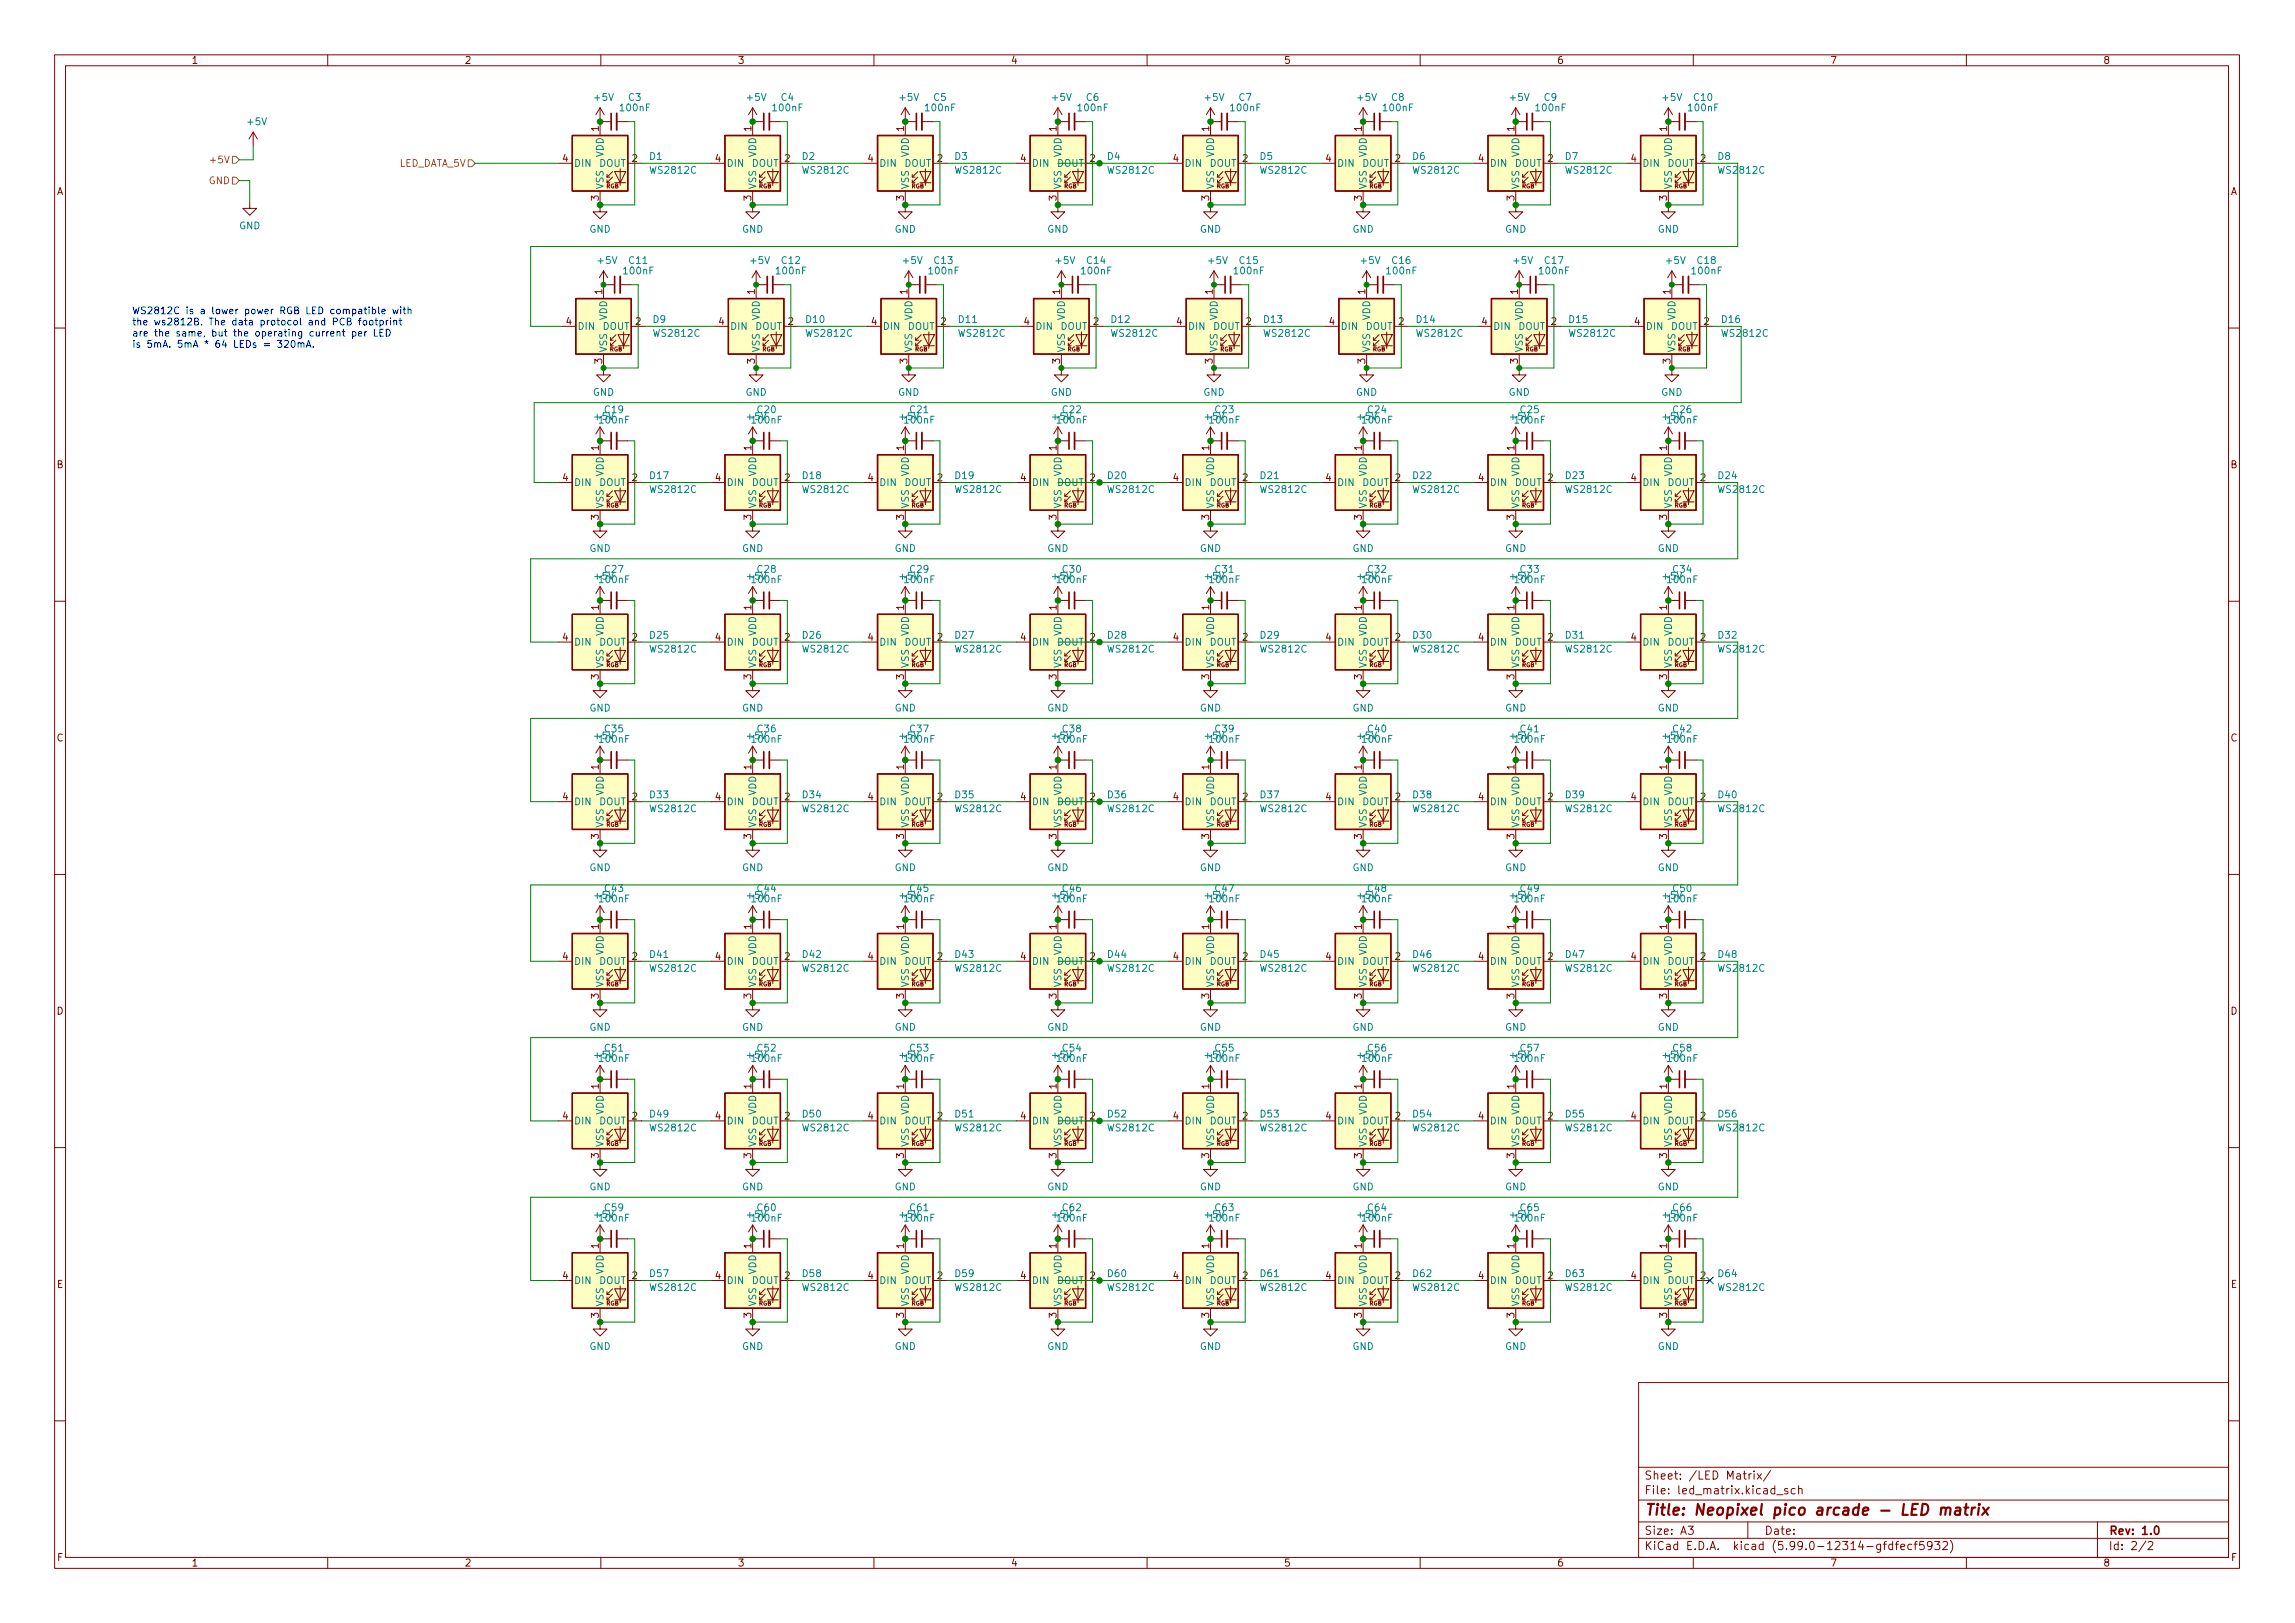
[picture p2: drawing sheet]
<svg xmlns="http://www.w3.org/2000/svg" width="420mm" height="297mm" viewBox="0 0 420 297" stroke-linecap="round" stroke-linejoin="round" font-family="sans-serif">
<defs><g id="words">
<text font-size="2.8" fill="#840000" x="301" y="277.3">Title: Neopixel pico arcade - LED matrix</text>
<g font-size="2.1" fill="#840000">
<text x="301" y="273.5">File: led_matrix.kicad_sch</text>
<text x="301" y="270.8">Sheet: /LED Matrix/</text>
<text x="301" y="280.9">Size: A3</text>
<text x="323" y="280.9">Date:</text>
<text x="386" y="280.9">Rev: 1.0</text>
<text x="301" y="283.7">KiCad E.D.A. kicad (5.99.0-12314-gfdfecf5932)</text>
<text x="386" y="283.7">Id: 2/2</text>
</g>
<g font-size="1.8" fill="#840000">
<text x="35" y="11.7">1</text>
<text x="85" y="11.7">2</text>
<text x="135" y="11.7">3</text>
<text x="185" y="11.7">4</text>
<text x="235" y="11.7">5</text>
<text x="285" y="11.7">6</text>
<text x="335" y="11.7">7</text>
<text x="385" y="11.7">8</text>
<text x="103" y="29.6">4</text>
<text x="109.6" y="24" transform="rotate(-90 109.6 24)">1</text>
<text x="115.7" y="29.6">2</text>
<text x="131" y="29.6">4</text>
<text x="137.5" y="24" transform="rotate(-90 137.5 24)">1</text>
<text x="143.7" y="29.6">2</text>
<text x="158.9" y="29.6">4</text>
<text x="165.5" y="24" transform="rotate(-90 165.5 24)">1</text>
<text x="171.6" y="29.6">2</text>
<text x="186.8" y="29.6">4</text>
<text x="193.4" y="24" transform="rotate(-90 193.4 24)">1</text>
<text x="199.5" y="29.6">2</text>
<text x="214.8" y="29.6">4</text>
<text x="221.4" y="24" transform="rotate(-90 221.4 24)">1</text>
<text x="227.5" y="29.6">2</text>
<text x="242.7" y="29.6">4</text>
<text x="249.3" y="24" transform="rotate(-90 249.3 24)">1</text>
<text x="255.4" y="29.6">2</text>
<text x="270.7" y="29.6">4</text>
<text x="277.2" y="24" transform="rotate(-90 277.2 24)">1</text>
<text x="283.4" y="29.6">2</text>
<text x="298.6" y="29.6">4</text>
<text x="305.2" y="24" transform="rotate(-90 305.2 24)">1</text>
<text x="311.3" y="29.6">2</text>
<text x="10.3" y="35.7">A</text>
<text x="408.3" y="35.7">A</text>
<text x="109.6" y="36.7" transform="rotate(-90 109.6 36.7)">3</text>
<text x="137.5" y="36.7" transform="rotate(-90 137.5 36.7)">3</text>
<text x="165.5" y="36.7" transform="rotate(-90 165.5 36.7)">3</text>
<text x="193.4" y="36.7" transform="rotate(-90 193.4 36.7)">3</text>
<text x="221.4" y="36.7" transform="rotate(-90 221.4 36.7)">3</text>
<text x="249.3" y="36.7" transform="rotate(-90 249.3 36.7)">3</text>
<text x="277.2" y="36.7" transform="rotate(-90 277.2 36.7)">3</text>
<text x="305.2" y="36.7" transform="rotate(-90 305.2 36.7)">3</text>
<text x="110.2" y="53.9" transform="rotate(-90 110.2 53.9)">1</text>
<text x="138.2" y="53.9" transform="rotate(-90 138.2 53.9)">1</text>
<text x="166.1" y="53.9" transform="rotate(-90 166.1 53.9)">1</text>
<text x="194.1" y="53.9" transform="rotate(-90 194.1 53.9)">1</text>
<text x="222" y="53.9" transform="rotate(-90 222 53.9)">1</text>
<text x="249.9" y="53.9" transform="rotate(-90 249.9 53.9)">1</text>
<text x="277.9" y="53.9" transform="rotate(-90 277.9 53.9)">1</text>
<text x="305.8" y="53.9" transform="rotate(-90 305.8 53.9)">1</text>
<text x="103.6" y="59.5">4</text>
<text x="116.3" y="59.5">2</text>
<text x="131.6" y="59.5">4</text>
<text x="144.3" y="59.5">2</text>
<text x="159.5" y="59.5">4</text>
<text x="172.2" y="59.5">2</text>
<text x="187.5" y="59.5">4</text>
<text x="200.2" y="59.5">2</text>
<text x="215.4" y="59.5">4</text>
<text x="228.1" y="59.5">2</text>
<text x="243.3" y="59.5">4</text>
<text x="256" y="59.5">2</text>
<text x="271.3" y="59.5">4</text>
<text x="284" y="59.5">2</text>
<text x="299.2" y="59.5">4</text>
<text x="311.9" y="59.5">2</text>
<text x="110.2" y="66.6" transform="rotate(-90 110.2 66.6)">3</text>
<text x="138.2" y="66.6" transform="rotate(-90 138.2 66.6)">3</text>
<text x="166.1" y="66.6" transform="rotate(-90 166.1 66.6)">3</text>
<text x="194.1" y="66.6" transform="rotate(-90 194.1 66.6)">3</text>
<text x="222" y="66.6" transform="rotate(-90 222 66.6)">3</text>
<text x="249.9" y="66.6" transform="rotate(-90 249.9 66.6)">3</text>
<text x="277.9" y="66.6" transform="rotate(-90 277.9 66.6)">3</text>
<text x="305.8" y="66.6" transform="rotate(-90 305.8 66.6)">3</text>
<text x="109.6" y="82.4" transform="rotate(-90 109.6 82.4)">1</text>
<text x="137.5" y="82.4" transform="rotate(-90 137.5 82.4)">1</text>
<text x="165.5" y="82.4" transform="rotate(-90 165.5 82.4)">1</text>
<text x="193.4" y="82.4" transform="rotate(-90 193.4 82.4)">1</text>
<text x="221.4" y="82.4" transform="rotate(-90 221.4 82.4)">1</text>
<text x="249.3" y="82.4" transform="rotate(-90 249.3 82.4)">1</text>
<text x="277.2" y="82.4" transform="rotate(-90 277.2 82.4)">1</text>
<text x="305.2" y="82.4" transform="rotate(-90 305.2 82.4)">1</text>
<text x="10.3" y="85.7">B</text>
<text x="103" y="88">4</text>
<text x="115.7" y="88">2</text>
<text x="131" y="88">4</text>
<text x="143.7" y="88">2</text>
<text x="158.9" y="88">4</text>
<text x="171.6" y="88">2</text>
<text x="186.8" y="88">4</text>
<text x="199.5" y="88">2</text>
<text x="214.8" y="88">4</text>
<text x="227.5" y="88">2</text>
<text x="242.7" y="88">4</text>
<text x="255.4" y="88">2</text>
<text x="270.7" y="88">4</text>
<text x="283.4" y="88">2</text>
<text x="298.6" y="88">4</text>
<text x="311.3" y="88">2</text>
<text x="408.3" y="85.7">B</text>
<text x="109.6" y="95.1" transform="rotate(-90 109.6 95.1)">3</text>
<text x="137.5" y="95.1" transform="rotate(-90 137.5 95.1)">3</text>
<text x="165.5" y="95.1" transform="rotate(-90 165.5 95.1)">3</text>
<text x="193.4" y="95.1" transform="rotate(-90 193.4 95.1)">3</text>
<text x="221.4" y="95.1" transform="rotate(-90 221.4 95.1)">3</text>
<text x="249.3" y="95.1" transform="rotate(-90 249.3 95.1)">3</text>
<text x="277.2" y="95.1" transform="rotate(-90 277.2 95.1)">3</text>
<text x="305.2" y="95.1" transform="rotate(-90 305.2 95.1)">3</text>
<text x="109.6" y="111.7" transform="rotate(-90 109.6 111.7)">1</text>
<text x="137.5" y="111.7" transform="rotate(-90 137.5 111.7)">1</text>
<text x="165.5" y="111.7" transform="rotate(-90 165.5 111.7)">1</text>
<text x="193.4" y="111.7" transform="rotate(-90 193.4 111.7)">1</text>
<text x="221.4" y="111.7" transform="rotate(-90 221.4 111.7)">1</text>
<text x="249.3" y="111.7" transform="rotate(-90 249.3 111.7)">1</text>
<text x="277.2" y="111.7" transform="rotate(-90 277.2 111.7)">1</text>
<text x="305.2" y="111.7" transform="rotate(-90 305.2 111.7)">1</text>
<text x="103" y="117.3">4</text>
<text x="115.7" y="117.3">2</text>
<text x="131" y="117.3">4</text>
<text x="143.7" y="117.3">2</text>
<text x="158.9" y="117.3">4</text>
<text x="171.6" y="117.3">2</text>
<text x="186.8" y="117.3">4</text>
<text x="199.5" y="117.3">2</text>
<text x="214.8" y="117.3">4</text>
<text x="227.5" y="117.3">2</text>
<text x="242.7" y="117.3">4</text>
<text x="255.4" y="117.3">2</text>
<text x="270.7" y="117.3">4</text>
<text x="283.4" y="117.3">2</text>
<text x="298.6" y="117.3">4</text>
<text x="311.3" y="117.3">2</text>
<text x="109.6" y="124.4" transform="rotate(-90 109.6 124.4)">3</text>
<text x="137.5" y="124.4" transform="rotate(-90 137.5 124.4)">3</text>
<text x="165.5" y="124.4" transform="rotate(-90 165.5 124.4)">3</text>
<text x="193.4" y="124.4" transform="rotate(-90 193.4 124.4)">3</text>
<text x="221.4" y="124.4" transform="rotate(-90 221.4 124.4)">3</text>
<text x="249.3" y="124.4" transform="rotate(-90 249.3 124.4)">3</text>
<text x="277.2" y="124.4" transform="rotate(-90 277.2 124.4)">3</text>
<text x="305.2" y="124.4" transform="rotate(-90 305.2 124.4)">3</text>
<text x="10.3" y="135.7">C</text>
<text x="408.3" y="135.7">C</text>
<text x="109.6" y="140.9" transform="rotate(-90 109.6 140.9)">1</text>
<text x="137.5" y="140.9" transform="rotate(-90 137.5 140.9)">1</text>
<text x="165.5" y="140.9" transform="rotate(-90 165.5 140.9)">1</text>
<text x="193.4" y="140.9" transform="rotate(-90 193.4 140.9)">1</text>
<text x="221.4" y="140.9" transform="rotate(-90 221.4 140.9)">1</text>
<text x="249.3" y="140.9" transform="rotate(-90 249.3 140.9)">1</text>
<text x="277.2" y="140.9" transform="rotate(-90 277.2 140.9)">1</text>
<text x="305.2" y="140.9" transform="rotate(-90 305.2 140.9)">1</text>
<text x="103" y="146.5">4</text>
<text x="115.7" y="146.5">2</text>
<text x="131" y="146.5">4</text>
<text x="143.7" y="146.5">2</text>
<text x="158.9" y="146.5">4</text>
<text x="171.6" y="146.5">2</text>
<text x="186.8" y="146.5">4</text>
<text x="199.5" y="146.5">2</text>
<text x="214.8" y="146.5">4</text>
<text x="227.5" y="146.5">2</text>
<text x="242.7" y="146.5">4</text>
<text x="255.4" y="146.5">2</text>
<text x="270.7" y="146.5">4</text>
<text x="283.4" y="146.5">2</text>
<text x="298.6" y="146.5">4</text>
<text x="311.3" y="146.5">2</text>
<text x="109.6" y="153.6" transform="rotate(-90 109.6 153.6)">3</text>
<text x="137.5" y="153.6" transform="rotate(-90 137.5 153.6)">3</text>
<text x="165.5" y="153.6" transform="rotate(-90 165.5 153.6)">3</text>
<text x="193.4" y="153.6" transform="rotate(-90 193.4 153.6)">3</text>
<text x="221.4" y="153.6" transform="rotate(-90 221.4 153.6)">3</text>
<text x="249.3" y="153.6" transform="rotate(-90 249.3 153.6)">3</text>
<text x="277.2" y="153.6" transform="rotate(-90 277.2 153.6)">3</text>
<text x="305.2" y="153.6" transform="rotate(-90 305.2 153.6)">3</text>
<text x="109.6" y="170.1" transform="rotate(-90 109.6 170.1)">1</text>
<text x="137.5" y="170.1" transform="rotate(-90 137.5 170.1)">1</text>
<text x="165.5" y="170.1" transform="rotate(-90 165.5 170.1)">1</text>
<text x="193.4" y="170.1" transform="rotate(-90 193.4 170.1)">1</text>
<text x="221.4" y="170.1" transform="rotate(-90 221.4 170.1)">1</text>
<text x="249.3" y="170.1" transform="rotate(-90 249.3 170.1)">1</text>
<text x="277.2" y="170.1" transform="rotate(-90 277.2 170.1)">1</text>
<text x="305.2" y="170.1" transform="rotate(-90 305.2 170.1)">1</text>
<text x="103" y="175.7">4</text>
<text x="115.7" y="175.7">2</text>
<text x="131" y="175.7">4</text>
<text x="143.7" y="175.7">2</text>
<text x="158.9" y="175.7">4</text>
<text x="171.6" y="175.7">2</text>
<text x="186.8" y="175.7">4</text>
<text x="199.5" y="175.7">2</text>
<text x="214.8" y="175.7">4</text>
<text x="227.5" y="175.7">2</text>
<text x="242.7" y="175.7">4</text>
<text x="255.4" y="175.7">2</text>
<text x="270.7" y="175.7">4</text>
<text x="283.4" y="175.7">2</text>
<text x="298.6" y="175.7">4</text>
<text x="311.3" y="175.7">2</text>
<text x="10.3" y="185.7">D</text>
<text x="109.6" y="182.8" transform="rotate(-90 109.6 182.8)">3</text>
<text x="137.5" y="182.8" transform="rotate(-90 137.5 182.8)">3</text>
<text x="165.5" y="182.8" transform="rotate(-90 165.5 182.8)">3</text>
<text x="193.4" y="182.8" transform="rotate(-90 193.4 182.8)">3</text>
<text x="221.4" y="182.8" transform="rotate(-90 221.4 182.8)">3</text>
<text x="249.3" y="182.8" transform="rotate(-90 249.3 182.8)">3</text>
<text x="277.2" y="182.8" transform="rotate(-90 277.2 182.8)">3</text>
<text x="305.2" y="182.8" transform="rotate(-90 305.2 182.8)">3</text>
<text x="408.3" y="185.7">D</text>
<text x="109.6" y="199.3" transform="rotate(-90 109.6 199.3)">1</text>
<text x="137.5" y="199.3" transform="rotate(-90 137.5 199.3)">1</text>
<text x="165.5" y="199.3" transform="rotate(-90 165.5 199.3)">1</text>
<text x="193.4" y="199.3" transform="rotate(-90 193.4 199.3)">1</text>
<text x="221.4" y="199.3" transform="rotate(-90 221.4 199.3)">1</text>
<text x="249.3" y="199.3" transform="rotate(-90 249.3 199.3)">1</text>
<text x="277.2" y="199.3" transform="rotate(-90 277.2 199.3)">1</text>
<text x="305.2" y="199.3" transform="rotate(-90 305.2 199.3)">1</text>
<text x="103" y="204.9">4</text>
<text x="115.7" y="204.9">2</text>
<text x="131" y="204.9">4</text>
<text x="143.7" y="204.9">2</text>
<text x="158.9" y="204.9">4</text>
<text x="171.6" y="204.9">2</text>
<text x="186.8" y="204.9">4</text>
<text x="199.5" y="204.9">2</text>
<text x="214.8" y="204.9">4</text>
<text x="227.5" y="204.9">2</text>
<text x="242.7" y="204.9">4</text>
<text x="255.4" y="204.9">2</text>
<text x="270.7" y="204.9">4</text>
<text x="283.4" y="204.9">2</text>
<text x="298.6" y="204.9">4</text>
<text x="311.3" y="204.9">2</text>
<text x="109.6" y="212" transform="rotate(-90 109.6 212)">3</text>
<text x="137.5" y="212" transform="rotate(-90 137.5 212)">3</text>
<text x="165.5" y="212" transform="rotate(-90 165.5 212)">3</text>
<text x="193.4" y="212" transform="rotate(-90 193.4 212)">3</text>
<text x="221.4" y="212" transform="rotate(-90 221.4 212)">3</text>
<text x="249.3" y="212" transform="rotate(-90 249.3 212)">3</text>
<text x="277.2" y="212" transform="rotate(-90 277.2 212)">3</text>
<text x="305.2" y="212" transform="rotate(-90 305.2 212)">3</text>
<text x="109.6" y="228.5" transform="rotate(-90 109.6 228.5)">1</text>
<text x="137.5" y="228.5" transform="rotate(-90 137.5 228.5)">1</text>
<text x="165.5" y="228.5" transform="rotate(-90 165.5 228.5)">1</text>
<text x="193.4" y="228.5" transform="rotate(-90 193.4 228.5)">1</text>
<text x="221.4" y="228.5" transform="rotate(-90 221.4 228.5)">1</text>
<text x="249.3" y="228.5" transform="rotate(-90 249.3 228.5)">1</text>
<text x="277.2" y="228.5" transform="rotate(-90 277.2 228.5)">1</text>
<text x="305.2" y="228.5" transform="rotate(-90 305.2 228.5)">1</text>
<text x="10.4" y="235.7">E</text>
<text x="103" y="234.1">4</text>
<text x="115.7" y="234.1">2</text>
<text x="131" y="234.1">4</text>
<text x="143.7" y="234.1">2</text>
<text x="158.9" y="234.1">4</text>
<text x="171.6" y="234.1">2</text>
<text x="186.8" y="234.1">4</text>
<text x="199.5" y="234.1">2</text>
<text x="214.8" y="234.1">4</text>
<text x="227.5" y="234.1">2</text>
<text x="242.7" y="234.1">4</text>
<text x="255.4" y="234.1">2</text>
<text x="270.7" y="234.1">4</text>
<text x="283.4" y="234.1">2</text>
<text x="298.6" y="234.1">4</text>
<text x="311.3" y="234.1">2</text>
<text x="408.4" y="235.7">E</text>
<text x="109.6" y="241.2" transform="rotate(-90 109.6 241.2)">3</text>
<text x="137.5" y="241.2" transform="rotate(-90 137.5 241.2)">3</text>
<text x="165.5" y="241.2" transform="rotate(-90 165.5 241.2)">3</text>
<text x="193.4" y="241.2" transform="rotate(-90 193.4 241.2)">3</text>
<text x="221.4" y="241.2" transform="rotate(-90 221.4 241.2)">3</text>
<text x="249.3" y="241.2" transform="rotate(-90 249.3 241.2)">3</text>
<text x="277.2" y="241.2" transform="rotate(-90 277.2 241.2)">3</text>
<text x="305.2" y="241.2" transform="rotate(-90 305.2 241.2)">3</text>
<text x="10.4" y="285.7">F</text>
<text x="35" y="286.7">1</text>
<text x="85" y="286.7">2</text>
<text x="135" y="286.7">3</text>
<text x="185" y="286.7">4</text>
<text x="235" y="286.7">5</text>
<text x="285" y="286.7">6</text>
<text x="335" y="286.7">7</text>
<text x="385" y="286.7">8</text>
<text x="408.4" y="285.7">F</text>
</g>
<g font-size="1.8" fill="#008484">
<text x="45.4" y="22.9">+5V</text>
<text x="108.9" y="18.5">+5V</text>
<text x="113.6" y="20.4">100nF</text>
<text x="115.1" y="18.5">C3</text>
<text x="136.8" y="18.5">+5V</text>
<text x="141.6" y="20.4">100nF</text>
<text x="143" y="18.5">C4</text>
<text x="164.8" y="18.5">+5V</text>
<text x="169.5" y="20.4">100nF</text>
<text x="171" y="18.5">C5</text>
<text x="192.7" y="18.5">+5V</text>
<text x="197.5" y="20.4">100nF</text>
<text x="198.9" y="18.5">C6</text>
<text x="220.7" y="18.5">+5V</text>
<text x="225.4" y="20.4">100nF</text>
<text x="226.8" y="18.5">C7</text>
<text x="248.6" y="18.5">+5V</text>
<text x="253.3" y="20.4">100nF</text>
<text x="254.8" y="18.5">C8</text>
<text x="276.5" y="18.5">+5V</text>
<text x="281.3" y="20.4">100nF</text>
<text x="282.7" y="18.5">C9</text>
<text x="304.5" y="18.5">+5V</text>
<text x="309.2" y="20.4">100nF</text>
<text x="310.2" y="18.5">C10</text>
<text x="110.5" y="28.8" transform="rotate(-90 110.5 28.8)">VDD</text>
<text x="118.9" y="29.2">D1</text>
<text x="138.4" y="28.8" transform="rotate(-90 138.4 28.8)">VDD</text>
<text x="146.9" y="29.2">D2</text>
<text x="166.4" y="28.8" transform="rotate(-90 166.4 28.8)">VDD</text>
<text x="174.8" y="29.2">D3</text>
<text x="194.3" y="28.8" transform="rotate(-90 194.3 28.8)">VDD</text>
<text x="202.8" y="29.2">D4</text>
<text x="222.2" y="28.8" transform="rotate(-90 222.2 28.8)">VDD</text>
<text x="230.7" y="29.2">D5</text>
<text x="250.2" y="28.8" transform="rotate(-90 250.2 28.8)">VDD</text>
<text x="258.6" y="29.2">D6</text>
<text x="278.1" y="28.8" transform="rotate(-90 278.1 28.8)">VDD</text>
<text x="286.6" y="29.2">D7</text>
<text x="306.1" y="28.8" transform="rotate(-90 306.1 28.8)">VDD</text>
<text x="314.5" y="29.2">D8</text>
<text x="105" y="30.5">DIN</text>
<text x="109.7" y="30.5">DOUT</text>
<text x="110.5" y="34.7" transform="rotate(-90 110.5 34.7)">VSS</text>
<text x="119.2" y="31.8">WS2812C</text>
<text x="133" y="30.5">DIN</text>
<text x="137.6" y="30.5">DOUT</text>
<text x="138.4" y="34.7" transform="rotate(-90 138.4 34.7)">VSS</text>
<text x="147.1" y="31.8">WS2812C</text>
<text x="160.9" y="30.5">DIN</text>
<text x="165.6" y="30.5">DOUT</text>
<text x="166.4" y="34.7" transform="rotate(-90 166.4 34.7)">VSS</text>
<text x="175.1" y="31.8">WS2812C</text>
<text x="188.8" y="30.5">DIN</text>
<text x="193.5" y="30.5">DOUT</text>
<text x="194.3" y="34.7" transform="rotate(-90 194.3 34.7)">VSS</text>
<text x="203" y="31.8">WS2812C</text>
<text x="216.8" y="30.5">DIN</text>
<text x="221.4" y="30.5">DOUT</text>
<text x="222.2" y="34.7" transform="rotate(-90 222.2 34.7)">VSS</text>
<text x="230.9" y="31.8">WS2812C</text>
<text x="244.7" y="30.5">DIN</text>
<text x="249.4" y="30.5">DOUT</text>
<text x="250.2" y="34.7" transform="rotate(-90 250.2 34.7)">VSS</text>
<text x="258.9" y="31.8">WS2812C</text>
<text x="272.7" y="30.5">DIN</text>
<text x="277.3" y="30.5">DOUT</text>
<text x="278.1" y="34.7" transform="rotate(-90 278.1 34.7)">VSS</text>
<text x="286.8" y="31.8">WS2812C</text>
<text x="300.6" y="30.5">DIN</text>
<text x="305.2" y="30.5">DOUT</text>
<text x="306.1" y="34.7" transform="rotate(-90 306.1 34.7)">VSS</text>
<text x="314.8" y="31.8">WS2812C</text>
<text x="43.8" y="41.9">GND</text>
<text x="107.9" y="42.6">GND</text>
<text x="135.8" y="42.6">GND</text>
<text x="163.8" y="42.6">GND</text>
<text x="191.7" y="42.6">GND</text>
<text x="219.6" y="42.6">GND</text>
<text x="247.6" y="42.6">GND</text>
<text x="275.5" y="42.6">GND</text>
<text x="303.5" y="42.6">GND</text>
<text x="109.5" y="48.3">+5V</text>
<text x="114.3" y="50.2">100nF</text>
<text x="115.2" y="48.3">C11</text>
<text x="137.5" y="48.3">+5V</text>
<text x="142.2" y="50.2">100nF</text>
<text x="143.2" y="48.3">C12</text>
<text x="165.4" y="48.3">+5V</text>
<text x="170.2" y="50.2">100nF</text>
<text x="171.1" y="48.3">C13</text>
<text x="193.3" y="48.3">+5V</text>
<text x="198.1" y="50.2">100nF</text>
<text x="199" y="48.3">C14</text>
<text x="221.3" y="48.3">+5V</text>
<text x="226" y="50.2">100nF</text>
<text x="227" y="48.3">C15</text>
<text x="249.2" y="48.3">+5V</text>
<text x="254" y="50.2">100nF</text>
<text x="254.9" y="48.3">C16</text>
<text x="277.2" y="48.3">+5V</text>
<text x="281.9" y="50.2">100nF</text>
<text x="282.9" y="48.3">C17</text>
<text x="305.1" y="48.3">+5V</text>
<text x="309.9" y="50.2">100nF</text>
<text x="310.8" y="48.3">C18</text>
<text x="111.1" y="58.6" transform="rotate(-90 111.1 58.6)">VDD</text>
<text x="119.6" y="59.1">D9</text>
<text x="139.1" y="58.6" transform="rotate(-90 139.1 58.6)">VDD</text>
<text x="147.6" y="59.1">D10</text>
<text x="167" y="58.6" transform="rotate(-90 167 58.6)">VDD</text>
<text x="175.6" y="59.1">D11</text>
<text x="194.9" y="58.6" transform="rotate(-90 194.9 58.6)">VDD</text>
<text x="203.5" y="59.1">D12</text>
<text x="222.9" y="58.6" transform="rotate(-90 222.9 58.6)">VDD</text>
<text x="231.4" y="59.1">D13</text>
<text x="250.8" y="58.6" transform="rotate(-90 250.8 58.6)">VDD</text>
<text x="259.4" y="59.1">D14</text>
<text x="278.8" y="58.6" transform="rotate(-90 278.8 58.6)">VDD</text>
<text x="287.3" y="59.1">D15</text>
<text x="306.7" y="58.6" transform="rotate(-90 306.7 58.6)">VDD</text>
<text x="315.3" y="59.1">D16</text>
<text x="105.7" y="60.4">DIN</text>
<text x="110.3" y="60.4">DOUT</text>
<text x="111.1" y="64.6" transform="rotate(-90 111.1 64.6)">VSS</text>
<text x="119.8" y="61.6">WS2812C</text>
<text x="133.6" y="60.4">DIN</text>
<text x="138.2" y="60.4">DOUT</text>
<text x="139.1" y="64.6" transform="rotate(-90 139.1 64.6)">VSS</text>
<text x="147.8" y="61.6">WS2812C</text>
<text x="161.5" y="60.4">DIN</text>
<text x="166.2" y="60.4">DOUT</text>
<text x="167" y="64.6" transform="rotate(-90 167 64.6)">VSS</text>
<text x="175.7" y="61.6">WS2812C</text>
<text x="189.5" y="60.4">DIN</text>
<text x="194.1" y="60.4">DOUT</text>
<text x="194.9" y="64.6" transform="rotate(-90 194.9 64.6)">VSS</text>
<text x="203.6" y="61.6">WS2812C</text>
<text x="217.4" y="60.4">DIN</text>
<text x="222.1" y="60.4">DOUT</text>
<text x="222.9" y="64.6" transform="rotate(-90 222.9 64.6)">VSS</text>
<text x="231.6" y="61.6">WS2812C</text>
<text x="245.4" y="60.4">DIN</text>
<text x="250" y="60.4">DOUT</text>
<text x="250.8" y="64.6" transform="rotate(-90 250.8 64.6)">VSS</text>
<text x="259.5" y="61.6">WS2812C</text>
<text x="273.3" y="60.4">DIN</text>
<text x="277.9" y="60.4">DOUT</text>
<text x="278.8" y="64.6" transform="rotate(-90 278.8 64.6)">VSS</text>
<text x="287.5" y="61.6">WS2812C</text>
<text x="301.2" y="60.4">DIN</text>
<text x="305.9" y="60.4">DOUT</text>
<text x="306.7" y="64.6" transform="rotate(-90 306.7 64.6)">VSS</text>
<text x="315.4" y="61.6">WS2812C</text>
<text x="108.5" y="72.4">GND</text>
<text x="108.9" y="76.9">+5V</text>
<text x="109.8" y="77.5">100nF</text>
<text x="110.8" y="75.6">C19</text>
<text x="136.5" y="72.4">GND</text>
<text x="136.8" y="76.9">+5V</text>
<text x="137.8" y="77.5">100nF</text>
<text x="138.7" y="75.6">C20</text>
<text x="164.4" y="72.4">GND</text>
<text x="164.8" y="76.9">+5V</text>
<text x="165.7" y="77.5">100nF</text>
<text x="166.7" y="75.6">C21</text>
<text x="192.3" y="72.4">GND</text>
<text x="192.7" y="76.9">+5V</text>
<text x="193.7" y="77.5">100nF</text>
<text x="194.6" y="75.6">C22</text>
<text x="220.3" y="72.4">GND</text>
<text x="220.7" y="76.9">+5V</text>
<text x="221.6" y="77.5">100nF</text>
<text x="222.5" y="75.6">C23</text>
<text x="248.2" y="72.4">GND</text>
<text x="248.6" y="76.9">+5V</text>
<text x="249.5" y="77.5">100nF</text>
<text x="250.5" y="75.6">C24</text>
<text x="276.2" y="72.4">GND</text>
<text x="276.5" y="76.9">+5V</text>
<text x="277.5" y="77.5">100nF</text>
<text x="278.4" y="75.6">C25</text>
<text x="304.1" y="72.4">GND</text>
<text x="304.5" y="76.9">+5V</text>
<text x="305.4" y="77.5">100nF</text>
<text x="306.4" y="75.6">C26</text>
<text x="105" y="88.9">DIN</text>
<text x="109.7" y="88.9">DOUT</text>
<text x="110.5" y="87.2" transform="rotate(-90 110.5 87.2)">VDD</text>
<text x="119" y="87.7">D17</text>
<text x="133" y="88.9">DIN</text>
<text x="137.6" y="88.9">DOUT</text>
<text x="138.4" y="87.2" transform="rotate(-90 138.4 87.2)">VDD</text>
<text x="147" y="87.7">D18</text>
<text x="160.9" y="88.9">DIN</text>
<text x="165.6" y="88.9">DOUT</text>
<text x="166.4" y="87.2" transform="rotate(-90 166.4 87.2)">VDD</text>
<text x="174.9" y="87.7">D19</text>
<text x="188.8" y="88.9">DIN</text>
<text x="193.5" y="88.9">DOUT</text>
<text x="194.3" y="87.2" transform="rotate(-90 194.3 87.2)">VDD</text>
<text x="202.9" y="87.7">D20</text>
<text x="216.8" y="88.9">DIN</text>
<text x="221.4" y="88.9">DOUT</text>
<text x="222.2" y="87.2" transform="rotate(-90 222.2 87.2)">VDD</text>
<text x="230.8" y="87.7">D21</text>
<text x="244.7" y="88.9">DIN</text>
<text x="249.4" y="88.9">DOUT</text>
<text x="250.2" y="87.2" transform="rotate(-90 250.2 87.2)">VDD</text>
<text x="258.7" y="87.7">D22</text>
<text x="272.7" y="88.9">DIN</text>
<text x="277.3" y="88.9">DOUT</text>
<text x="278.1" y="87.2" transform="rotate(-90 278.1 87.2)">VDD</text>
<text x="286.7" y="87.7">D23</text>
<text x="300.6" y="88.9">DIN</text>
<text x="305.2" y="88.9">DOUT</text>
<text x="306.1" y="87.2" transform="rotate(-90 306.1 87.2)">VDD</text>
<text x="314.6" y="87.7">D24</text>
<text x="110.5" y="93.1" transform="rotate(-90 110.5 93.1)">VSS</text>
<text x="119.2" y="90.2">WS2812C</text>
<text x="138.4" y="93.1" transform="rotate(-90 138.4 93.1)">VSS</text>
<text x="147.1" y="90.2">WS2812C</text>
<text x="166.4" y="93.1" transform="rotate(-90 166.4 93.1)">VSS</text>
<text x="175.1" y="90.2">WS2812C</text>
<text x="194.3" y="93.1" transform="rotate(-90 194.3 93.1)">VSS</text>
<text x="203" y="90.2">WS2812C</text>
<text x="222.2" y="93.1" transform="rotate(-90 222.2 93.1)">VSS</text>
<text x="230.9" y="90.2">WS2812C</text>
<text x="250.2" y="93.1" transform="rotate(-90 250.2 93.1)">VSS</text>
<text x="258.9" y="90.2">WS2812C</text>
<text x="278.1" y="93.1" transform="rotate(-90 278.1 93.1)">VSS</text>
<text x="286.8" y="90.2">WS2812C</text>
<text x="306.1" y="93.1" transform="rotate(-90 306.1 93.1)">VSS</text>
<text x="314.8" y="90.2">WS2812C</text>
<text x="107.9" y="101">GND</text>
<text x="135.8" y="101">GND</text>
<text x="163.8" y="101">GND</text>
<text x="191.7" y="101">GND</text>
<text x="219.6" y="101">GND</text>
<text x="247.6" y="101">GND</text>
<text x="275.5" y="101">GND</text>
<text x="303.5" y="101">GND</text>
<text x="108.9" y="106.1">+5V</text>
<text x="109.8" y="106.7">100nF</text>
<text x="110.8" y="104.8">C27</text>
<text x="136.8" y="106.1">+5V</text>
<text x="137.8" y="106.7">100nF</text>
<text x="138.7" y="104.8">C28</text>
<text x="164.8" y="106.1">+5V</text>
<text x="165.7" y="106.7">100nF</text>
<text x="166.7" y="104.8">C29</text>
<text x="192.7" y="106.1">+5V</text>
<text x="193.7" y="106.7">100nF</text>
<text x="194.6" y="104.8">C30</text>
<text x="220.7" y="106.1">+5V</text>
<text x="221.6" y="106.7">100nF</text>
<text x="222.5" y="104.8">C31</text>
<text x="248.6" y="106.1">+5V</text>
<text x="249.5" y="106.7">100nF</text>
<text x="250.5" y="104.8">C32</text>
<text x="276.5" y="106.1">+5V</text>
<text x="277.5" y="106.7">100nF</text>
<text x="278.4" y="104.8">C33</text>
<text x="304.5" y="106.1">+5V</text>
<text x="305.4" y="106.7">100nF</text>
<text x="306.4" y="104.8">C34</text>
<text x="105" y="118.1">DIN</text>
<text x="109.7" y="118.1">DOUT</text>
<text x="110.5" y="116.4" transform="rotate(-90 110.5 116.4)">VDD</text>
<text x="119" y="116.9">D25</text>
<text x="119.2" y="119.4">WS2812C</text>
<text x="133" y="118.1">DIN</text>
<text x="137.6" y="118.1">DOUT</text>
<text x="138.4" y="116.4" transform="rotate(-90 138.4 116.4)">VDD</text>
<text x="147" y="116.9">D26</text>
<text x="147.1" y="119.4">WS2812C</text>
<text x="160.9" y="118.1">DIN</text>
<text x="165.6" y="118.1">DOUT</text>
<text x="166.4" y="116.4" transform="rotate(-90 166.4 116.4)">VDD</text>
<text x="174.9" y="116.9">D27</text>
<text x="175.1" y="119.4">WS2812C</text>
<text x="188.8" y="118.1">DIN</text>
<text x="193.5" y="118.1">DOUT</text>
<text x="194.3" y="116.4" transform="rotate(-90 194.3 116.4)">VDD</text>
<text x="202.9" y="116.9">D28</text>
<text x="203" y="119.4">WS2812C</text>
<text x="216.8" y="118.1">DIN</text>
<text x="221.4" y="118.1">DOUT</text>
<text x="222.2" y="116.4" transform="rotate(-90 222.2 116.4)">VDD</text>
<text x="230.8" y="116.9">D29</text>
<text x="230.9" y="119.4">WS2812C</text>
<text x="244.7" y="118.1">DIN</text>
<text x="249.4" y="118.1">DOUT</text>
<text x="250.2" y="116.4" transform="rotate(-90 250.2 116.4)">VDD</text>
<text x="258.7" y="116.9">D30</text>
<text x="258.9" y="119.4">WS2812C</text>
<text x="272.7" y="118.1">DIN</text>
<text x="277.3" y="118.1">DOUT</text>
<text x="278.1" y="116.4" transform="rotate(-90 278.1 116.4)">VDD</text>
<text x="286.7" y="116.9">D31</text>
<text x="286.8" y="119.4">WS2812C</text>
<text x="300.6" y="118.1">DIN</text>
<text x="305.2" y="118.1">DOUT</text>
<text x="306.1" y="116.4" transform="rotate(-90 306.1 116.4)">VDD</text>
<text x="314.6" y="116.9">D32</text>
<text x="314.8" y="119.4">WS2812C</text>
<text x="110.5" y="122.3" transform="rotate(-90 110.5 122.3)">VSS</text>
<text x="138.4" y="122.3" transform="rotate(-90 138.4 122.3)">VSS</text>
<text x="166.4" y="122.3" transform="rotate(-90 166.4 122.3)">VSS</text>
<text x="194.3" y="122.3" transform="rotate(-90 194.3 122.3)">VSS</text>
<text x="222.2" y="122.3" transform="rotate(-90 222.2 122.3)">VSS</text>
<text x="250.2" y="122.3" transform="rotate(-90 250.2 122.3)">VSS</text>
<text x="278.1" y="122.3" transform="rotate(-90 278.1 122.3)">VSS</text>
<text x="306.1" y="122.3" transform="rotate(-90 306.1 122.3)">VSS</text>
<text x="107.9" y="130.2">GND</text>
<text x="135.8" y="130.2">GND</text>
<text x="163.8" y="130.2">GND</text>
<text x="191.7" y="130.2">GND</text>
<text x="219.6" y="130.2">GND</text>
<text x="247.6" y="130.2">GND</text>
<text x="275.5" y="130.2">GND</text>
<text x="303.5" y="130.2">GND</text>
<text x="108.9" y="135.3">+5V</text>
<text x="109.8" y="135.9">100nF</text>
<text x="110.8" y="134">C35</text>
<text x="136.8" y="135.3">+5V</text>
<text x="137.8" y="135.9">100nF</text>
<text x="138.7" y="134">C36</text>
<text x="164.8" y="135.3">+5V</text>
<text x="165.7" y="135.9">100nF</text>
<text x="166.7" y="134">C37</text>
<text x="192.7" y="135.3">+5V</text>
<text x="193.7" y="135.9">100nF</text>
<text x="194.6" y="134">C38</text>
<text x="220.7" y="135.3">+5V</text>
<text x="221.6" y="135.9">100nF</text>
<text x="222.5" y="134">C39</text>
<text x="248.6" y="135.3">+5V</text>
<text x="249.5" y="135.9">100nF</text>
<text x="250.5" y="134">C40</text>
<text x="276.5" y="135.3">+5V</text>
<text x="277.5" y="135.9">100nF</text>
<text x="278.4" y="134">C41</text>
<text x="304.5" y="135.3">+5V</text>
<text x="305.4" y="135.9">100nF</text>
<text x="306.4" y="134">C42</text>
<text x="105" y="147.4">DIN</text>
<text x="109.7" y="147.4">DOUT</text>
<text x="110.5" y="145.6" transform="rotate(-90 110.5 145.6)">VDD</text>
<text x="119" y="146.1">D33</text>
<text x="119.2" y="148.6">WS2812C</text>
<text x="133" y="147.4">DIN</text>
<text x="137.6" y="147.4">DOUT</text>
<text x="138.4" y="145.6" transform="rotate(-90 138.4 145.6)">VDD</text>
<text x="147" y="146.1">D34</text>
<text x="147.1" y="148.6">WS2812C</text>
<text x="160.9" y="147.4">DIN</text>
<text x="165.6" y="147.4">DOUT</text>
<text x="166.4" y="145.6" transform="rotate(-90 166.4 145.6)">VDD</text>
<text x="174.9" y="146.1">D35</text>
<text x="175.1" y="148.6">WS2812C</text>
<text x="188.8" y="147.4">DIN</text>
<text x="193.5" y="147.4">DOUT</text>
<text x="194.3" y="145.6" transform="rotate(-90 194.3 145.6)">VDD</text>
<text x="202.9" y="146.1">D36</text>
<text x="203" y="148.6">WS2812C</text>
<text x="216.8" y="147.4">DIN</text>
<text x="221.4" y="147.4">DOUT</text>
<text x="222.2" y="145.6" transform="rotate(-90 222.2 145.6)">VDD</text>
<text x="230.8" y="146.1">D37</text>
<text x="230.9" y="148.6">WS2812C</text>
<text x="244.7" y="147.4">DIN</text>
<text x="249.4" y="147.4">DOUT</text>
<text x="250.2" y="145.6" transform="rotate(-90 250.2 145.6)">VDD</text>
<text x="258.7" y="146.1">D38</text>
<text x="258.9" y="148.6">WS2812C</text>
<text x="272.7" y="147.4">DIN</text>
<text x="277.3" y="147.4">DOUT</text>
<text x="278.1" y="145.6" transform="rotate(-90 278.1 145.6)">VDD</text>
<text x="286.7" y="146.1">D39</text>
<text x="286.8" y="148.6">WS2812C</text>
<text x="300.6" y="147.4">DIN</text>
<text x="305.2" y="147.4">DOUT</text>
<text x="306.1" y="145.6" transform="rotate(-90 306.1 145.6)">VDD</text>
<text x="314.6" y="146.1">D40</text>
<text x="314.8" y="148.6">WS2812C</text>
<text x="110.5" y="151.5" transform="rotate(-90 110.5 151.5)">VSS</text>
<text x="138.4" y="151.5" transform="rotate(-90 138.4 151.5)">VSS</text>
<text x="166.4" y="151.5" transform="rotate(-90 166.4 151.5)">VSS</text>
<text x="194.3" y="151.5" transform="rotate(-90 194.3 151.5)">VSS</text>
<text x="222.2" y="151.5" transform="rotate(-90 222.2 151.5)">VSS</text>
<text x="250.2" y="151.5" transform="rotate(-90 250.2 151.5)">VSS</text>
<text x="278.1" y="151.5" transform="rotate(-90 278.1 151.5)">VSS</text>
<text x="306.1" y="151.5" transform="rotate(-90 306.1 151.5)">VSS</text>
<text x="107.9" y="159.4">GND</text>
<text x="135.8" y="159.4">GND</text>
<text x="163.8" y="159.4">GND</text>
<text x="191.7" y="159.4">GND</text>
<text x="219.6" y="159.4">GND</text>
<text x="247.6" y="159.4">GND</text>
<text x="275.5" y="159.4">GND</text>
<text x="303.5" y="159.4">GND</text>
<text x="108.9" y="164.5">+5V</text>
<text x="109.8" y="165.1">100nF</text>
<text x="110.8" y="163.2">C43</text>
<text x="136.8" y="164.5">+5V</text>
<text x="137.8" y="165.1">100nF</text>
<text x="138.7" y="163.2">C44</text>
<text x="164.8" y="164.5">+5V</text>
<text x="165.7" y="165.1">100nF</text>
<text x="166.7" y="163.2">C45</text>
<text x="192.7" y="164.5">+5V</text>
<text x="193.7" y="165.1">100nF</text>
<text x="194.6" y="163.2">C46</text>
<text x="220.7" y="164.5">+5V</text>
<text x="221.6" y="165.1">100nF</text>
<text x="222.5" y="163.2">C47</text>
<text x="248.6" y="164.5">+5V</text>
<text x="249.5" y="165.1">100nF</text>
<text x="250.5" y="163.2">C48</text>
<text x="276.5" y="164.5">+5V</text>
<text x="277.5" y="165.1">100nF</text>
<text x="278.4" y="163.2">C49</text>
<text x="304.5" y="164.5">+5V</text>
<text x="305.4" y="165.1">100nF</text>
<text x="306.4" y="163.2">C50</text>
<text x="105" y="176.6">DIN</text>
<text x="109.7" y="176.6">DOUT</text>
<text x="110.5" y="174.8" transform="rotate(-90 110.5 174.8)">VDD</text>
<text x="119" y="175.3">D41</text>
<text x="119.2" y="177.8">WS2812C</text>
<text x="133" y="176.6">DIN</text>
<text x="137.6" y="176.6">DOUT</text>
<text x="138.4" y="174.8" transform="rotate(-90 138.4 174.8)">VDD</text>
<text x="147" y="175.3">D42</text>
<text x="147.1" y="177.8">WS2812C</text>
<text x="160.9" y="176.6">DIN</text>
<text x="165.6" y="176.6">DOUT</text>
<text x="166.4" y="174.8" transform="rotate(-90 166.4 174.8)">VDD</text>
<text x="174.9" y="175.3">D43</text>
<text x="175.1" y="177.8">WS2812C</text>
<text x="188.8" y="176.6">DIN</text>
<text x="193.5" y="176.6">DOUT</text>
<text x="194.3" y="174.8" transform="rotate(-90 194.3 174.8)">VDD</text>
<text x="202.9" y="175.3">D44</text>
<text x="203" y="177.8">WS2812C</text>
<text x="216.8" y="176.6">DIN</text>
<text x="221.4" y="176.6">DOUT</text>
<text x="222.2" y="174.8" transform="rotate(-90 222.2 174.8)">VDD</text>
<text x="230.8" y="175.3">D45</text>
<text x="230.9" y="177.8">WS2812C</text>
<text x="244.7" y="176.6">DIN</text>
<text x="249.4" y="176.6">DOUT</text>
<text x="250.2" y="174.8" transform="rotate(-90 250.2 174.8)">VDD</text>
<text x="258.7" y="175.3">D46</text>
<text x="258.9" y="177.8">WS2812C</text>
<text x="272.7" y="176.6">DIN</text>
<text x="277.3" y="176.6">DOUT</text>
<text x="278.1" y="174.8" transform="rotate(-90 278.1 174.8)">VDD</text>
<text x="286.7" y="175.3">D47</text>
<text x="286.8" y="177.8">WS2812C</text>
<text x="300.6" y="176.6">DIN</text>
<text x="305.2" y="176.6">DOUT</text>
<text x="306.1" y="174.8" transform="rotate(-90 306.1 174.8)">VDD</text>
<text x="314.6" y="175.3">D48</text>
<text x="314.8" y="177.8">WS2812C</text>
<text x="110.5" y="180.8" transform="rotate(-90 110.5 180.8)">VSS</text>
<text x="138.4" y="180.8" transform="rotate(-90 138.4 180.8)">VSS</text>
<text x="166.4" y="180.8" transform="rotate(-90 166.4 180.8)">VSS</text>
<text x="194.3" y="180.8" transform="rotate(-90 194.3 180.8)">VSS</text>
<text x="222.2" y="180.8" transform="rotate(-90 222.2 180.8)">VSS</text>
<text x="250.2" y="180.8" transform="rotate(-90 250.2 180.8)">VSS</text>
<text x="278.1" y="180.8" transform="rotate(-90 278.1 180.8)">VSS</text>
<text x="306.1" y="180.8" transform="rotate(-90 306.1 180.8)">VSS</text>
<text x="107.9" y="188.6">GND</text>
<text x="135.8" y="188.6">GND</text>
<text x="163.8" y="188.6">GND</text>
<text x="191.7" y="188.6">GND</text>
<text x="219.6" y="188.6">GND</text>
<text x="247.6" y="188.6">GND</text>
<text x="275.5" y="188.6">GND</text>
<text x="303.5" y="188.6">GND</text>
<text x="108.9" y="193.7">+5V</text>
<text x="109.8" y="194.3">100nF</text>
<text x="110.8" y="192.4">C51</text>
<text x="136.8" y="193.7">+5V</text>
<text x="137.8" y="194.3">100nF</text>
<text x="138.7" y="192.4">C52</text>
<text x="164.8" y="193.7">+5V</text>
<text x="165.7" y="194.3">100nF</text>
<text x="166.7" y="192.4">C53</text>
<text x="192.7" y="193.7">+5V</text>
<text x="193.7" y="194.3">100nF</text>
<text x="194.6" y="192.4">C54</text>
<text x="220.7" y="193.7">+5V</text>
<text x="221.6" y="194.3">100nF</text>
<text x="222.5" y="192.4">C55</text>
<text x="248.6" y="193.7">+5V</text>
<text x="249.5" y="194.3">100nF</text>
<text x="250.5" y="192.4">C56</text>
<text x="276.5" y="193.7">+5V</text>
<text x="277.5" y="194.3">100nF</text>
<text x="278.4" y="192.4">C57</text>
<text x="304.5" y="193.7">+5V</text>
<text x="305.4" y="194.3">100nF</text>
<text x="306.4" y="192.4">C58</text>
<text x="105" y="205.8">DIN</text>
<text x="109.7" y="205.8">DOUT</text>
<text x="110.5" y="210" transform="rotate(-90 110.5 210)">VSS</text>
<text x="110.5" y="204" transform="rotate(-90 110.5 204)">VDD</text>
<text x="119" y="204.5">D49</text>
<text x="119.2" y="207">WS2812C</text>
<text x="133" y="205.8">DIN</text>
<text x="137.6" y="205.8">DOUT</text>
<text x="138.4" y="210" transform="rotate(-90 138.4 210)">VSS</text>
<text x="138.4" y="204" transform="rotate(-90 138.4 204)">VDD</text>
<text x="147" y="204.5">D50</text>
<text x="147.1" y="207">WS2812C</text>
<text x="160.9" y="205.8">DIN</text>
<text x="165.6" y="205.8">DOUT</text>
<text x="166.4" y="210" transform="rotate(-90 166.4 210)">VSS</text>
<text x="166.4" y="204" transform="rotate(-90 166.4 204)">VDD</text>
<text x="174.9" y="204.5">D51</text>
<text x="175.1" y="207">WS2812C</text>
<text x="188.8" y="205.8">DIN</text>
<text x="193.5" y="205.8">DOUT</text>
<text x="194.3" y="210" transform="rotate(-90 194.3 210)">VSS</text>
<text x="194.3" y="204" transform="rotate(-90 194.3 204)">VDD</text>
<text x="202.9" y="204.5">D52</text>
<text x="203" y="207">WS2812C</text>
<text x="216.8" y="205.8">DIN</text>
<text x="221.4" y="205.8">DOUT</text>
<text x="222.2" y="210" transform="rotate(-90 222.2 210)">VSS</text>
<text x="222.2" y="204" transform="rotate(-90 222.2 204)">VDD</text>
<text x="230.8" y="204.5">D53</text>
<text x="230.9" y="207">WS2812C</text>
<text x="244.7" y="205.8">DIN</text>
<text x="249.4" y="205.8">DOUT</text>
<text x="250.2" y="210" transform="rotate(-90 250.2 210)">VSS</text>
<text x="250.2" y="204" transform="rotate(-90 250.2 204)">VDD</text>
<text x="258.7" y="204.5">D54</text>
<text x="258.9" y="207">WS2812C</text>
<text x="272.7" y="205.8">DIN</text>
<text x="277.3" y="205.8">DOUT</text>
<text x="278.1" y="210" transform="rotate(-90 278.1 210)">VSS</text>
<text x="278.1" y="204" transform="rotate(-90 278.1 204)">VDD</text>
<text x="286.7" y="204.5">D55</text>
<text x="286.8" y="207">WS2812C</text>
<text x="300.6" y="205.8">DIN</text>
<text x="305.2" y="205.8">DOUT</text>
<text x="306.1" y="210" transform="rotate(-90 306.1 210)">VSS</text>
<text x="306.1" y="204" transform="rotate(-90 306.1 204)">VDD</text>
<text x="314.6" y="204.5">D56</text>
<text x="314.8" y="207">WS2812C</text>
<text x="107.9" y="217.8">GND</text>
<text x="110.8" y="221.7">C59</text>
<text x="135.8" y="217.8">GND</text>
<text x="138.7" y="221.7">C60</text>
<text x="163.8" y="217.8">GND</text>
<text x="166.7" y="221.7">C61</text>
<text x="191.7" y="217.8">GND</text>
<text x="194.6" y="221.7">C62</text>
<text x="219.6" y="217.8">GND</text>
<text x="222.5" y="221.7">C63</text>
<text x="247.6" y="217.8">GND</text>
<text x="250.5" y="221.7">C64</text>
<text x="275.5" y="217.8">GND</text>
<text x="278.4" y="221.7">C65</text>
<text x="303.5" y="217.8">GND</text>
<text x="306.4" y="221.7">C66</text>
<text x="108.9" y="222.9">+5V</text>
<text x="109.8" y="223.6">100nF</text>
<text x="136.8" y="222.9">+5V</text>
<text x="137.8" y="223.6">100nF</text>
<text x="164.8" y="222.9">+5V</text>
<text x="165.7" y="223.6">100nF</text>
<text x="192.7" y="222.9">+5V</text>
<text x="193.7" y="223.6">100nF</text>
<text x="220.7" y="222.9">+5V</text>
<text x="221.6" y="223.6">100nF</text>
<text x="248.6" y="222.9">+5V</text>
<text x="249.5" y="223.6">100nF</text>
<text x="276.5" y="222.9">+5V</text>
<text x="277.5" y="223.6">100nF</text>
<text x="304.5" y="222.9">+5V</text>
<text x="305.4" y="223.6">100nF</text>
<text x="110.5" y="233.3" transform="rotate(-90 110.5 233.3)">VDD</text>
<text x="119" y="233.7">D57</text>
<text x="138.4" y="233.3" transform="rotate(-90 138.4 233.3)">VDD</text>
<text x="147" y="233.7">D58</text>
<text x="166.4" y="233.3" transform="rotate(-90 166.4 233.3)">VDD</text>
<text x="174.9" y="233.7">D59</text>
<text x="194.3" y="233.3" transform="rotate(-90 194.3 233.3)">VDD</text>
<text x="202.9" y="233.7">D60</text>
<text x="222.2" y="233.3" transform="rotate(-90 222.2 233.3)">VDD</text>
<text x="230.8" y="233.7">D61</text>
<text x="250.2" y="233.3" transform="rotate(-90 250.2 233.3)">VDD</text>
<text x="258.7" y="233.7">D62</text>
<text x="278.1" y="233.3" transform="rotate(-90 278.1 233.3)">VDD</text>
<text x="286.7" y="233.7">D63</text>
<text x="306.1" y="233.3" transform="rotate(-90 306.1 233.3)">VDD</text>
<text x="314.6" y="233.7">D64</text>
<text x="105" y="235">DIN</text>
<text x="109.7" y="235">DOUT</text>
<text x="110.5" y="239.2" transform="rotate(-90 110.5 239.2)">VSS</text>
<text x="119.2" y="236.3">WS2812C</text>
<text x="133" y="235">DIN</text>
<text x="137.6" y="235">DOUT</text>
<text x="138.4" y="239.2" transform="rotate(-90 138.4 239.2)">VSS</text>
<text x="147.1" y="236.3">WS2812C</text>
<text x="160.9" y="235">DIN</text>
<text x="165.6" y="235">DOUT</text>
<text x="166.4" y="239.2" transform="rotate(-90 166.4 239.2)">VSS</text>
<text x="175.1" y="236.3">WS2812C</text>
<text x="188.8" y="235">DIN</text>
<text x="193.5" y="235">DOUT</text>
<text x="194.3" y="239.2" transform="rotate(-90 194.3 239.2)">VSS</text>
<text x="203" y="236.3">WS2812C</text>
<text x="216.8" y="235">DIN</text>
<text x="221.4" y="235">DOUT</text>
<text x="222.2" y="239.2" transform="rotate(-90 222.2 239.2)">VSS</text>
<text x="230.9" y="236.3">WS2812C</text>
<text x="244.7" y="235">DIN</text>
<text x="249.4" y="235">DOUT</text>
<text x="250.2" y="239.2" transform="rotate(-90 250.2 239.2)">VSS</text>
<text x="258.9" y="236.3">WS2812C</text>
<text x="272.7" y="235">DIN</text>
<text x="277.3" y="235">DOUT</text>
<text x="278.1" y="239.2" transform="rotate(-90 278.1 239.2)">VSS</text>
<text x="286.8" y="236.3">WS2812C</text>
<text x="300.6" y="235">DIN</text>
<text x="305.2" y="235">DOUT</text>
<text x="306.1" y="239.2" transform="rotate(-90 306.1 239.2)">VSS</text>
<text x="314.8" y="236.3">WS2812C</text>
<text x="107.9" y="247.1">GND</text>
<text x="135.8" y="247.1">GND</text>
<text x="163.8" y="247.1">GND</text>
<text x="191.7" y="247.1">GND</text>
<text x="219.6" y="247.1">GND</text>
<text x="247.6" y="247.1">GND</text>
<text x="275.5" y="247.1">GND</text>
<text x="303.5" y="247.1">GND</text>
</g>
<g font-size="1.8" fill="#848400">
<text x="39" y="29.9">+5V</text>
<text x="38.2" y="33.7">GND</text>
<text x="72.8" y="30.5">LED_DATA_5V</text>
</g>
<g font-size="1.8" fill="#0000c2">
<text x="24.1" y="57.5">WS2812C is a lower power RGB LED compatible with</text>
<text x="24.1" y="59.5">the ws2812B. The data protocol and PCB footprint</text>
<text x="24.1" y="61.6">are the same, but the operating current per LED</text>
<text x="24.1" y="63.6">is 5mA. 5mA * 64 LEDs = 320mA.</text>
</g>
<g font-size="1.1" fill="#840000">
<text x="111" y="34.5">RGB</text>
<text x="138.9" y="34.5">RGB</text>
<text x="166.8" y="34.5">RGB</text>
<text x="194.8" y="34.5">RGB</text>
<text x="222.7" y="34.5">RGB</text>
<text x="250.7" y="34.5">RGB</text>
<text x="278.6" y="34.5">RGB</text>
<text x="306.5" y="34.5">RGB</text>
<text x="111.6" y="64.3">RGB</text>
<text x="139.5" y="64.3">RGB</text>
<text x="167.5" y="64.3">RGB</text>
<text x="195.4" y="64.3">RGB</text>
<text x="223.4" y="64.3">RGB</text>
<text x="251.3" y="64.3">RGB</text>
<text x="279.2" y="64.3">RGB</text>
<text x="307.2" y="64.3">RGB</text>
<text x="111" y="92.9">RGB</text>
<text x="138.9" y="92.9">RGB</text>
<text x="166.8" y="92.9">RGB</text>
<text x="194.8" y="92.9">RGB</text>
<text x="222.7" y="92.9">RGB</text>
<text x="250.7" y="92.9">RGB</text>
<text x="278.6" y="92.9">RGB</text>
<text x="306.5" y="92.9">RGB</text>
<text x="111" y="122.1">RGB</text>
<text x="138.9" y="122.1">RGB</text>
<text x="166.8" y="122.1">RGB</text>
<text x="194.8" y="122.1">RGB</text>
<text x="222.7" y="122.1">RGB</text>
<text x="250.7" y="122.1">RGB</text>
<text x="278.6" y="122.1">RGB</text>
<text x="306.5" y="122.1">RGB</text>
<text x="111" y="151.3">RGB</text>
<text x="138.9" y="151.3">RGB</text>
<text x="166.8" y="151.3">RGB</text>
<text x="194.8" y="151.3">RGB</text>
<text x="222.7" y="151.3">RGB</text>
<text x="250.7" y="151.3">RGB</text>
<text x="278.6" y="151.3">RGB</text>
<text x="306.5" y="151.3">RGB</text>
<text x="111" y="180.5">RGB</text>
<text x="138.9" y="180.5">RGB</text>
<text x="166.8" y="180.5">RGB</text>
<text x="194.8" y="180.5">RGB</text>
<text x="222.7" y="180.5">RGB</text>
<text x="250.7" y="180.5">RGB</text>
<text x="278.6" y="180.5">RGB</text>
<text x="306.5" y="180.5">RGB</text>
<text x="111" y="209.7">RGB</text>
<text x="138.9" y="209.7">RGB</text>
<text x="166.8" y="209.7">RGB</text>
<text x="194.8" y="209.7">RGB</text>
<text x="222.7" y="209.7">RGB</text>
<text x="250.7" y="209.7">RGB</text>
<text x="278.6" y="209.7">RGB</text>
<text x="306.5" y="209.7">RGB</text>
<text x="111" y="238.9">RGB</text>
<text x="138.9" y="238.9">RGB</text>
<text x="166.8" y="238.9">RGB</text>
<text x="194.8" y="238.9">RGB</text>
<text x="222.7" y="238.9">RGB</text>
<text x="250.7" y="238.9">RGB</text>
<text x="278.6" y="238.9">RGB</text>
<text x="306.5" y="238.9">RGB</text>
</g>
</g></defs>
<g fill="none" stroke="#840000" stroke-width=".18">
<path d="M10 10h400v277h-400zM12 12h396v273h-396zM60 10v2M109.9 19.7v5.1M109.9 19.7l-.8 1.3M109.9 19.7l.7 1.3M110 10v2M137.8 19.7v5.1M137.8 19.7l-.8 1.3M137.8 19.7l.8 1.3M160 10v2M165.7 19.7v5.1"/>
<path d="M165.7 19.7l-.7 1.3M165.7 19.7l.8 1.3M193.7 19.7v5.1M193.7 19.7l-.8 1.3M193.7 19.7l.7 1.3M210 10v2M221.6 19.7v5.1M221.6 19.7l-.7 1.3M221.6 19.7l.8 1.3M249.6 19.7v5.1M249.6 19.7l-.8 1.3M249.6 19.7l.7 1.3"/>
<path d="M260 10v2M277.5 19.7v5.1M277.5 19.7l-.8 1.3M277.5 19.7l.8 1.3M305.4 19.7v5.1M305.4 19.7l-.7 1.3M305.4 19.7l.8 1.3M310 10v2M360 10v2M45.7 36.9v1.2h1.3l-1.3 1.3-1.3-1.3h1.3M46.4 24.2l-.8 1.2M46.4 24.2v2.5"/>
<path d="M46.4 24.2l.7 1.2M102.2 29.9h2.6M109.9 35v3.8h1.2l-1.2 1.2-1.3-1.2h1.3M109.9 22.3h2M111.1 32.4h.5M112.1 32.4l-1 1v-.5M112.1 31.4l-1 1v-.5M112.5 31.4h2.1l-1.1 2zM112.5 33.4h2.1M112.9 22.3h2M113.5 30.9v3M114.9 29.9h2.6"/>
<path d="M130.2 29.9h2.5M137.8 35v3.8h1.3l-1.3 1.2-1.3-1.2h1.3M137.8 22.3h2M139.1 32.4h.5M140.1 32.4l-1 1v-.5M140.1 31.4l-1 1v-.5M140.5 31.4h2l-1 2zM140.5 33.4h2M140.8 22.3h2.1M141.5 30.9v3M142.9 29.9h2.5M158.1 29.9h2.6"/>
<path d="M165.7 35v3.8h1.3l-1.3 1.2-1.2-1.2h1.2M165.7 22.3h2.1M167 32.4h.5M168 32.4l-1 1v-.5M168 31.4l-1 1v-.5M168.4 31.4h2l-1 2zM168.4 33.4h2M168.8 22.3h2M169.4 30.9v3M170.8 29.9h2.6M186.1 29.9h2.5M193.7 35v3.8h1.2l-1.2 1.2-1.3-1.2h1.3"/>
<path d="M193.7 22.3h2M194.9 32.4h.6M196 32.4l-1.1 1v-.5M196 31.4l-1.1 1v-.5M196.3 31.4h2.1l-1 2zM196.3 33.4h2.1M196.7 22.3h2.1M197.4 30.9v3M198.8 29.9h2.5M214 29.9h2.5M221.6 35v3.8h1.3l-1.3 1.2-1.3-1.2h1.3M221.6 22.3h2"/>
<path d="M222.9 32.4h.5M223.9 32.4l-1 1v-.5M223.9 31.4l-1 1v-.5M224.3 31.4h2l-1 2zM224.3 33.4h2M224.7 22.3h2M225.3 30.9v3M226.7 29.9h2.5M241.9 29.9h2.6M249.6 35v3.8h1.2l-1.2 1.2-1.3-1.2h1.3M249.6 22.3h2M250.8 32.4h.5"/>
<path d="M251.8 32.4l-1 1v-.5M251.8 31.4l-1 1v-.5M252.2 31.4h2.1l-1.1 2zM252.2 33.4h2.1M252.6 22.3h2M253.2 30.9v3M254.6 29.9h2.6M269.9 29.9h2.5M277.5 35v3.8h1.3l-1.3 1.2-1.3-1.2h1.3M277.5 22.3h2M278.8 32.4h.5M279.8 32.4l-1 1v-.5"/>
<path d="M279.8 31.4l-1 1v-.5M280.2 31.4h2l-1 2zM280.2 33.4h2M280.5 22.3h2.1M281.2 30.9v3M282.6 29.9h2.5M297.8 29.9h2.6M305.4 35v3.8h1.3l-1.3 1.2-1.2-1.2h1.2M305.4 22.3h2.1M306.7 32.4h.5M307.7 32.4l-1 1v-.5M307.7 31.4l-1 1v-.5"/>
<path d="M308.1 31.4h2l-1 2zM308.1 33.4h2M308.5 22.3h2M309.1 30.9v3M310.5 29.9h2.6M102.9 59.7h2.5M110.5 52.1h2M110.5 49.6l-.8 1.2M110.5 49.6v5M110.5 49.6l.8 1.2M113.5 52.1h2.1M115.6 59.7h2.5"/>
<path d="M130.8 59.7h2.5M138.4 49.6v5M138.4 52.1h2.1M138.4 49.6l-.7 1.2M138.4 49.6l.8 1.2M141.5 52.1h2M143.5 59.7h2.5M158.7 59.7h2.6M166.4 49.6v5M166.4 52.1h2M166.4 49.6l-.8 1.2M166.4 49.6l.7 1.2"/>
<path d="M169.4 52.1h2M171.4 59.7h2.6M186.7 59.7h2.5M194.3 49.6v5M194.3 52.1h2M194.3 49.6l-.8 1.2M194.3 49.6l.8 1.2M197.4 52.1h2M199.4 59.7h2.5M214.6 59.7h2.6M222.2 49.6v5M222.2 52.1h2.1"/>
<path d="M222.2 49.6l-.7 1.2M222.2 49.6l.8 1.2M225.3 52.1h2M227.3 59.7h2.6M242.6 59.7h2.5M250.2 52.1h2M250.2 49.6v5M250.2 49.6l-.8 1.2M250.2 49.6l.8 1.2M253.2 52.1h2.1M255.3 59.7h2.5M270.5 59.7h2.5"/>
<path d="M278.1 52.1h2.1M278.1 49.6l-.7 1.2M278.1 49.6v5M278.1 49.6l.8 1.2M281.2 52.1h2M283.2 59.7h2.5M298.4 59.7h2.6M306.1 52.1h2M306.1 49.6v5M306.1 49.6l-.8 1.2M306.1 49.6l.7 1.2M309.1 52.1h2"/>
<path d="M311.1 59.7h2.6M10 60h2M109.9 78.1l-.8 1.3M109.9 78.1v5.1M109.9 78.1l.7 1.3M110.5 64.8v3.8h1.3l-1.3 1.3-1.3-1.3h1.3M111.8 62.3h.5M112.8 62.3l-1 1v-.5M112.8 61.3l-1 1v-.5M113.2 61.3h2l-1 2zM113.2 63.3h2M114.2 60.7v3.1"/>
<path d="M137.8 78.1v5.1M137.8 78.1l-.8 1.3M137.8 78.1l.8 1.3M138.4 64.8v3.8h1.3l-1.3 1.3-1.2-1.3h1.2M139.7 62.3h.5M140.7 62.3l-1 1v-.5M140.7 61.3l-1 1v-.5M141.1 61.3h2l-1 2zM141.1 63.3h2M142.1 60.7v3.1M165.7 78.1v5.1M165.7 78.1l-.7 1.3"/>
<path d="M165.7 78.1l.8 1.3M166.4 64.8v3.8h1.2l-1.2 1.3-1.3-1.3h1.3M167.6 62.3h.5M168.7 62.3l-1.1 1v-.5M168.7 61.3l-1.1 1v-.5M169 61.3h2.1l-1 2zM169 63.3h2.1M170.1 60.7v3.1M193.7 78.1v5.1M193.7 78.1l-.8 1.3M193.7 78.1l.7 1.3M194.3 64.8v3.8h1.3l-1.3 1.3-1.3-1.3h1.3"/>
<path d="M195.6 62.3h.5M196.6 62.3l-1 1v-.5M196.6 61.3l-1 1v-.5M197 61.3h2l-1 2zM197 63.3h2M198 60.7v3.1M221.6 78.1v5.1M221.6 78.1l-.7 1.3M221.6 78.1l.8 1.3M222.2 64.8v3.8h1.3l-1.3 1.3-1.2-1.3h1.2M223.5 62.3h.5M224.5 62.3l-1 1v-.5"/>
<path d="M224.5 61.3l-1 1v-.5M224.9 61.3h2l-1 2zM224.9 63.3h2M225.9 60.7v3.1M249.6 78.1v5.1M249.6 78.1l-.8 1.3M249.6 78.1l.7 1.3M250.2 64.8v3.8h1.3l-1.3 1.3-1.3-1.3h1.3M251.5 62.3h.5M252.5 62.3l-1 1v-.5M252.5 61.3l-1 1v-.5M252.9 61.3h2l-1 2z"/>
<path d="M252.9 63.3h2M253.9 60.7v3.1M277.5 78.1v5.1M277.5 78.1l-.8 1.3M277.5 78.1l.8 1.3M278.1 64.8v3.8h1.3l-1.3 1.3-1.2-1.3h1.2M279.4 62.3h.5M280.4 62.3l-1 1v-.5M280.4 61.3l-1 1v-.5M280.8 61.3h2l-1 2zM280.8 63.3h2M281.8 60.7v3.1"/>
<path d="M305.4 78.1v5.1M305.4 78.1l-.7 1.3M305.4 78.1l.8 1.3M306.1 64.8v3.8h1.2l-1.2 1.3-1.3-1.3h1.3M307.3 62.3h.5M308.4 62.3l-1.1 1v-.5M308.4 61.3l-1.1 1v-.5M308.7 61.3h2.1l-1 2zM308.7 63.3h2.1M309.8 60.7v3.1M408 60h2M102.2 88.3h2.6"/>
<path d="M109.9 93.4v3.8h1.2l-1.2 1.3-1.3-1.3h1.3M109.9 80.7h2M111.1 90.8h.5M112.1 90.8l-1 1.1v-.6M112.1 89.8l-1 1v-.5M112.5 89.8h2.1l-1.1 2.1zM112.5 91.9h2.1M112.9 80.7h2M113.5 89.3v3.1M114.9 88.3h2.6M130.2 88.3h2.5M137.8 93.4v3.8h1.3l-1.3 1.3-1.3-1.3h1.3"/>
<path d="M137.8 80.7h2M139.1 90.8h.5M140.1 90.8l-1 1.1v-.6M140.1 89.8l-1 1v-.5M140.5 89.8h2l-1 2.1zM140.5 91.9h2M140.8 80.7h2.1M141.5 89.3v3.1M142.9 88.3h2.5M158.1 88.3h2.6M165.7 93.4v3.8h1.3l-1.3 1.3-1.2-1.3h1.2M165.7 80.7h2.1"/>
<path d="M167 90.8h.5M168 90.8l-1 1.1v-.6M168 89.8l-1 1v-.5M168.4 89.8h2l-1 2.1zM168.4 91.9h2M168.8 80.7h2M169.4 89.3v3.1M170.8 88.3h2.6M186.1 88.3h2.5M193.7 93.4v3.8h1.2l-1.2 1.3-1.3-1.3h1.3M193.7 80.7h2M194.9 90.8h.6"/>
<path d="M196 90.8l-1.1 1.1v-.6M196 89.8l-1.1 1v-.5M196.3 89.8h2.1l-1 2.1zM196.3 91.9h2.1M196.7 80.7h2.1M197.4 89.3v3.1M198.8 88.3h2.5M214 88.3h2.5M221.6 93.4v3.8h1.3l-1.3 1.3-1.3-1.3h1.3M221.6 80.7h2M222.9 90.8h.5M223.9 90.8l-1 1.1v-.6"/>
<path d="M223.9 89.8l-1 1v-.5M224.3 89.8h2l-1 2.1zM224.3 91.9h2M224.7 80.7h2M225.3 89.3v3.1M226.7 88.3h2.5M241.9 88.3h2.6M249.6 93.4v3.8h1.2l-1.2 1.3-1.3-1.3h1.3M249.6 80.7h2M250.8 90.8h.5M251.8 90.8l-1 1.1v-.6M251.8 89.8l-1 1v-.5"/>
<path d="M252.2 89.8h2.1l-1.1 2.1zM252.2 91.9h2.1M252.6 80.7h2M253.2 89.3v3.1M254.6 88.3h2.6M269.9 88.3h2.5M277.5 93.4v3.8h1.3l-1.3 1.3-1.3-1.3h1.3M277.5 80.7h2M278.8 90.8h.5M279.8 90.8l-1 1.1v-.6M279.8 89.8l-1 1v-.5M280.2 89.8h2l-1 2.1z"/>
<path d="M280.2 91.9h2M280.5 80.7h2.1M281.2 89.3v3.1M282.6 88.3h2.5M297.8 88.3h2.6M305.4 93.4v3.8h1.3l-1.3 1.3-1.2-1.3h1.2M305.4 80.7h2.1M306.7 90.8h.5M307.7 90.8l-1 1.1v-.6M307.7 89.8l-1 1v-.5M308.1 89.8h2l-1 2.1zM308.1 91.9h2"/>
<path d="M308.5 80.7h2M309.1 89.3v3.1M310.5 88.3h2.6M10 110h2M102.2 117.5h2.6M109.9 107.4v5M109.9 109.9h2M109.9 107.4l-.8 1.2M109.9 107.4l.7 1.2M112.1 119l-1 1.1v-.6M112.5 119h2.1l-1.1 2.1zM112.9 109.9h2"/>
<path d="M113.5 118.5v3.1M114.9 117.5h2.6M130.2 117.5h2.5M137.8 107.4v5M137.8 109.9h2M137.8 107.4l-.8 1.2M137.8 107.4l.8 1.2M140.1 119l-1 1.1v-.6M140.5 119h2l-1 2.1zM140.8 109.9h2.1M141.5 118.5v3.1M142.9 117.5h2.5"/>
<path d="M158.1 117.5h2.6M165.7 107.4v5M165.7 109.9h2.1M165.7 107.4l-.7 1.2M165.7 107.4l.8 1.2M168 119l-1 1.1v-.6M168.4 119h2l-1 2.1zM168.8 109.9h2M169.4 118.5v3.1M170.8 117.5h2.6M186.1 117.5h2.5M193.7 109.9h2"/>
<path d="M193.7 107.4v5M193.7 107.4l-.8 1.2M193.7 107.4l.7 1.2M196 119l-1.1 1.1v-.6M196.3 119h2.1l-1 2.1zM196.7 109.9h2.1M197.4 118.5v3.1M198.8 117.5h2.5M214 117.5h2.5M221.6 109.9h2M221.6 107.4v5M221.6 107.4l-.7 1.2"/>
<path d="M221.6 107.4l.8 1.2M223.9 119l-1 1.1v-.6M224.3 119h2l-1 2.1zM224.7 109.9h2M225.3 118.5v3.1M226.7 117.5h2.5M241.9 117.5h2.6M249.6 109.9h2M249.6 107.4l-.8 1.2M249.6 107.4v5M249.6 107.4l.7 1.2M251.8 119l-1 1.1v-.6"/>
<path d="M252.2 119h2.1l-1.1 2.1zM252.6 109.9h2M253.2 118.5v3.1M254.6 117.5h2.6M269.9 117.5h2.5M277.5 109.9h2M277.5 107.4v5M277.5 107.4l-.8 1.2M277.5 107.4l.8 1.2M279.8 119l-1 1.1v-.6M280.2 119h2l-1 2.1zM280.5 109.9h2.1"/>
<path d="M281.2 118.5v3.1M282.6 117.5h2.5M297.8 117.5h2.6M305.4 107.4v5M305.4 109.9h2.1M305.4 107.4l-.7 1.2M305.4 107.4l.8 1.2M307.7 119l-1 1.1v-.6M308.1 119h2l-1 2.1zM308.5 109.9h2M309.1 118.5v3.1M310.5 117.5h2.6"/>
<path d="M408 110h2M109.9 122.6v3.8h1.2l-1.2 1.3-1.3-1.3h1.3M109.9 136.6v5M109.9 136.6l-.8 1.2M109.9 136.6l.7 1.2M109.9 139.1h2M111.1 120.1h.5M112.1 120.1l-1 1v-.5M112.5 121.1h2.1M112.9 139.1h2M137.8 122.6v3.8h1.3l-1.3 1.3-1.3-1.3h1.3M137.8 136.6v5"/>
<path d="M137.8 136.6l-.8 1.2M137.8 136.6l.8 1.2M137.8 139.1h2M139.1 120.1h.5M140.1 120.1l-1 1v-.5M140.5 121.1h2M140.8 139.1h2.1M165.7 122.6v3.8h1.3l-1.3 1.3-1.2-1.3h1.2M165.7 136.6v5M165.7 136.6l-.7 1.2M165.7 136.6l.8 1.2M165.7 139.1h2.1"/>
<path d="M167 120.1h.5M168 120.1l-1 1v-.5M168.4 121.1h2M168.8 139.1h2M193.7 122.6v3.8h1.2l-1.2 1.3-1.3-1.3h1.3M193.7 136.6v5M193.7 139.1h2M193.7 136.6l-.8 1.2M193.7 136.6l.7 1.2M194.9 120.1h.6M196 120.1l-1.1 1v-.5M196.3 121.1h2.1"/>
<path d="M196.7 139.1h2.1M221.6 122.6v3.8h1.3l-1.3 1.3-1.3-1.3h1.3M221.6 136.6v5M221.6 139.1h2M221.6 136.6l-.7 1.2M221.6 136.6l.8 1.2M222.9 120.1h.5M223.9 120.1l-1 1v-.5M224.3 121.1h2M224.7 139.1h2M249.6 122.6v3.8h1.2l-1.2 1.3-1.3-1.3h1.3M249.6 136.6v5"/>
<path d="M249.6 139.1h2M249.6 136.6l-.8 1.2M249.6 136.6l.7 1.2M250.8 120.1h.5M251.8 120.1l-1 1v-.5M252.2 121.1h2.1M252.6 139.1h2M277.5 122.6v3.8h1.3l-1.3 1.3-1.3-1.3h1.3M277.5 136.6v5M277.5 139.1h2M277.5 136.6l-.8 1.2M277.5 136.6l.8 1.2"/>
<path d="M278.8 120.1h.5M279.8 120.1l-1 1v-.5M280.2 121.1h2M280.5 139.1h2.1M305.4 122.6v3.8h1.3l-1.3 1.3-1.2-1.3h1.2M305.4 136.6v5M305.4 139.1h2.1M305.4 136.6l-.7 1.2M305.4 136.6l.8 1.2M306.7 120.1h.5M307.7 120.1l-1 1v-.5M308.1 121.1h2"/>
<path d="M308.5 139.1h2M102.2 146.7h2.6M109.9 151.8v3.8h1.2l-1.2 1.3-1.3-1.3h1.3M111.1 149.3h.5M112.1 149.3l-1 1v-.5M112.1 148.2l-1 1.1v-.5M112.5 148.2h2.1l-1.1 2.1zM112.5 150.3h2.1M113.5 147.7v3.1M114.9 146.7h2.6M130.2 146.7h2.5M137.8 151.8v3.8h1.3l-1.3 1.3-1.3-1.3h1.3"/>
<path d="M139.1 149.3h.5M140.1 149.3l-1 1v-.5M140.1 148.2l-1 1.1v-.5M140.5 148.2h2l-1 2.1zM140.5 150.3h2M141.5 147.7v3.1M142.9 146.7h2.5M158.1 146.7h2.6M165.7 151.8v3.8h1.3l-1.3 1.3-1.2-1.3h1.2M167 149.3h.5M168 149.3l-1 1v-.5M168 148.2l-1 1.1v-.5"/>
<path d="M168.4 148.2h2l-1 2.1zM168.4 150.3h2M169.4 147.7v3.1M170.8 146.7h2.6M186.1 146.7h2.5M193.7 151.8v3.8h1.2l-1.2 1.3-1.3-1.3h1.3M194.9 149.3h.6M196 149.3l-1.1 1v-.5M196 148.2l-1.1 1.1v-.5M196.3 148.2h2.1l-1 2.1zM196.3 150.3h2.1M197.4 147.7v3.1"/>
<path d="M198.8 146.7h2.5M214 146.7h2.5M221.6 151.8v3.8h1.3l-1.3 1.3-1.3-1.3h1.3M222.9 149.3h.5M223.9 149.3l-1 1v-.5M223.9 148.2l-1 1.1v-.5M224.3 148.2h2l-1 2.1zM224.3 150.3h2M225.3 147.7v3.1M226.7 146.7h2.5M241.9 146.7h2.6M249.6 151.8v3.8h1.2l-1.2 1.3-1.3-1.3h1.3"/>
<path d="M250.8 149.3h.5M251.8 149.3l-1 1v-.5M251.8 148.2l-1 1.1v-.5M252.2 148.2h2.1l-1.1 2.1zM252.2 150.3h2.1M253.2 147.7v3.1M254.6 146.7h2.6M269.9 146.7h2.5M277.5 151.8v3.8h1.3l-1.3 1.3-1.3-1.3h1.3M278.8 149.3h.5M279.8 149.3l-1 1v-.5M279.8 148.2l-1 1.1v-.5"/>
<path d="M280.2 148.2h2l-1 2.1zM280.2 150.3h2M281.2 147.7v3.1M282.6 146.7h2.5M297.8 146.7h2.6M305.4 151.8v3.8h1.3l-1.3 1.3-1.2-1.3h1.2M306.7 149.3h.5M307.7 149.3l-1 1v-.5M307.7 148.2l-1 1.1v-.5M308.1 148.2h2l-1 2.1zM308.1 150.3h2M309.1 147.7v3.1"/>
<path d="M310.5 146.7h2.6M10 160h2M102.2 175.9h2.6M109.9 165.8v5.1M109.9 168.3h2M109.9 165.8l-.8 1.2M109.9 165.8l.7 1.2M111.1 178.5h.5M112.1 178.5l-1 1v-.5M112.1 177.5l-1 1v-.5M112.5 177.5h2.1l-1.1 2zM112.5 179.5h2.1"/>
<path d="M112.9 168.3h2M113.5 176.9v3.1M114.9 175.9h2.6M130.2 175.9h2.5M137.8 165.8v5.1M137.8 168.3h2M137.8 165.8l-.8 1.2M137.8 165.8l.8 1.2M139.1 178.5h.5M140.1 178.5l-1 1v-.5M140.1 177.5l-1 1v-.5M140.5 177.5h2l-1 2z"/>
<path d="M140.5 179.5h2M140.8 168.3h2.1M141.5 176.9v3.1M142.9 175.9h2.5M158.1 175.9h2.6M165.7 165.8v5.1M165.7 168.3h2.1M165.7 165.8l-.7 1.2M165.7 165.8l.8 1.2M167 178.5h.5M168 178.5l-1 1v-.5M168 177.5l-1 1v-.5"/>
<path d="M168.4 177.5h2l-1 2zM168.4 179.5h2M168.8 168.3h2M169.4 176.9v3.1M170.8 175.9h2.6M186.1 175.9h2.5M193.7 168.3h2M193.7 165.8v5.1M193.7 165.8l-.8 1.2M193.7 165.8l.7 1.2M194.9 178.5h.6M196 178.5l-1.1 1v-.5"/>
<path d="M196 177.5l-1.1 1v-.5M196.3 177.5h2.1l-1 2zM196.3 179.5h2.1M196.7 168.3h2.1M197.4 176.9v3.1M198.8 175.9h2.5M214 175.9h2.5M221.6 168.3h2M221.6 165.8v5.1M221.6 165.8l-.7 1.2M221.6 165.8l.8 1.2M222.9 178.5h.5"/>
<path d="M223.9 178.5l-1 1v-.5M223.9 177.5l-1 1v-.5M224.3 177.5h2l-1 2zM224.3 179.5h2M224.7 168.3h2M225.3 176.9v3.1M226.7 175.9h2.5M241.9 175.9h2.6M249.6 168.3h2M249.6 165.8v5.1M249.6 165.8l-.8 1.2M249.6 165.8l.7 1.2"/>
<path d="M250.8 178.5h.5M251.8 178.5l-1 1v-.5M251.8 177.5l-1 1v-.5M252.2 177.5h2.1l-1.1 2zM252.2 179.5h2.1M252.6 168.3h2M253.2 176.9v3.1M254.6 175.9h2.6M269.9 175.9h2.5M277.5 168.3h2M277.5 165.8v5.1M277.5 165.8l-.8 1.2"/>
<path d="M277.5 165.8l.8 1.2M278.8 178.5h.5M279.8 178.5l-1 1v-.5M279.8 177.5l-1 1v-.5M280.2 177.5h2l-1 2zM280.2 179.5h2M280.5 168.3h2.1M281.2 176.9v3.1M282.6 175.9h2.5M297.8 175.9h2.6M305.4 165.8v5.1M305.4 168.3h2.1"/>
<path d="M305.4 165.8l-.7 1.2M305.4 165.8l.8 1.2M306.7 178.5h.5M307.7 178.5l-1 1v-.5M307.7 177.5l-1 1v-.5M308.1 177.5h2l-1 2zM308.1 179.5h2M308.5 168.3h2M309.1 176.9v3.1M310.5 175.9h2.6M408 160h2M109.9 181v3.8h1.2l-1.2 1.3-1.3-1.3h1.3"/>
<path d="M109.9 195v5.1M109.9 197.5h2M109.9 195l-.8 1.3M109.9 195l.7 1.3M112.9 197.5h2M137.8 181v3.8h1.3l-1.3 1.3-1.3-1.3h1.3M137.8 195v5.1M137.8 197.5h2M137.8 195l-.8 1.3M137.8 195l.8 1.3M140.8 197.5h2.1M165.7 181v3.8h1.3l-1.3 1.3-1.2-1.3h1.2"/>
<path d="M165.7 195v5.1M165.7 197.5h2.1M165.7 195l-.7 1.3M165.7 195l.8 1.3M168.8 197.5h2M193.7 181v3.8h1.2l-1.2 1.3-1.3-1.3h1.3M193.7 197.5h2M193.7 195v5.1M193.7 195l-.8 1.3M193.7 195l.7 1.3M196.7 197.5h2.1M221.6 181v3.8h1.3l-1.3 1.3-1.3-1.3h1.3"/>
<path d="M221.6 195v5.1M221.6 195l-.7 1.3M221.6 195l.8 1.3M221.6 197.5h2M224.7 197.5h2M249.6 181v3.8h1.2l-1.2 1.3-1.3-1.3h1.3M249.6 197.5h2M249.6 195v5.1M249.6 195l-.8 1.3M249.6 195l.7 1.3M252.6 197.5h2M277.5 181v3.8h1.3l-1.3 1.3-1.3-1.3h1.3"/>
<path d="M277.5 197.5h2M277.5 195v5.1M277.5 195l-.8 1.3M277.5 195l.8 1.3M280.5 197.5h2.1M305.4 181v3.8h1.3l-1.3 1.3-1.2-1.3h1.2M305.4 195v5.1M305.4 197.5h2.1M305.4 195l-.7 1.3M305.4 195l.8 1.3M308.5 197.5h2M10 210h2"/>
<path d="M102.2 205.1h2.6M109.9 210.2v3.8h1.2l-1.2 1.3-1.3-1.3h1.3M111.1 207.7h.5M112.1 207.7l-1 1v-.5M112.1 206.7l-1 1v-.5M112.5 206.7h2.1l-1.1 2zM112.5 208.7h2.1M113.5 206.2v3M114.9 205.1h2.6M130.2 205.1h2.5M137.8 210.2v3.8h1.3l-1.3 1.3-1.3-1.3h1.3M139.1 207.7h.5"/>
<path d="M140.1 207.7l-1 1v-.5M140.1 206.7l-1 1v-.5M140.5 206.7h2l-1 2zM140.5 208.7h2M141.5 206.2v3M142.9 205.1h2.5M158.1 205.1h2.6M165.7 210.2v3.8h1.3l-1.3 1.3-1.2-1.3h1.2M167 207.7h.5M168 207.7l-1 1v-.5M168 206.7l-1 1v-.5M168.4 206.7h2l-1 2z"/>
<path d="M168.4 208.7h2M169.4 206.2v3M170.8 205.1h2.6M186.1 205.1h2.5M193.7 210.2v3.8h1.2l-1.2 1.3-1.3-1.3h1.3M194.9 207.7h.6M196 207.7l-1.1 1v-.5M196 206.7l-1.1 1v-.5M196.3 206.7h2.1l-1 2zM196.3 208.7h2.1M197.4 206.2v3M198.8 205.1h2.5"/>
<path d="M214 205.1h2.5M221.6 210.2v3.8h1.3l-1.3 1.3-1.3-1.3h1.3M222.9 207.7h.5M223.9 207.7l-1 1v-.5M223.9 206.7l-1 1v-.5M224.3 206.7h2l-1 2zM224.3 208.7h2M225.3 206.2v3M226.7 205.1h2.5M241.9 205.1h2.6M249.6 210.2v3.8h1.2l-1.2 1.3-1.3-1.3h1.3M250.8 207.7h.5"/>
<path d="M251.8 207.7l-1 1v-.5M251.8 206.7l-1 1v-.5M252.2 206.7h2.1l-1.1 2zM252.2 208.7h2.1M253.2 206.2v3M254.6 205.1h2.6M269.9 205.1h2.5M277.5 210.2v3.8h1.3l-1.3 1.3-1.3-1.3h1.3M278.8 207.7h.5M279.8 207.7l-1 1v-.5M279.8 206.7l-1 1v-.5M280.2 206.7h2l-1 2z"/>
<path d="M280.2 208.7h2M281.2 206.2v3M282.6 205.1h2.5M297.8 205.1h2.6M305.4 210.2v3.8h1.3l-1.3 1.3-1.2-1.3h1.2M306.7 207.7h.5M307.7 207.7l-1 1v-.5M307.7 206.7l-1 1v-.5M308.1 206.7h2l-1 2zM308.1 208.7h2M309.1 206.2v3M310.5 205.1h2.6"/>
<path d="M408 210h2M102.2 234.4h2.6M109.9 239.4v3.8h1.2l-1.2 1.3-1.3-1.3h1.3M109.9 224.2v5.1M109.9 226.7h2M109.9 224.2l-.8 1.3M109.9 224.2l.7 1.3M111.1 236.9h.5M112.1 236.9l-1 1v-.5M112.1 235.9l-1 1v-.5M112.5 235.9h2.1l-1.1 2zM112.5 237.9h2.1"/>
<path d="M112.9 226.7h2M113.5 235.4v3M114.9 234.4h2.6M130.2 234.4h2.5M137.8 239.4v3.8h1.3l-1.3 1.3-1.3-1.3h1.3M137.8 224.2v5.1M137.8 226.7h2M137.8 224.2l-.8 1.3M137.8 224.2l.8 1.3M139.1 236.9h.5M140.1 236.9l-1 1v-.5M140.1 235.9l-1 1v-.5"/>
<path d="M140.5 235.9h2l-1 2zM140.5 237.9h2M140.8 226.7h2.1M141.5 235.4v3M142.9 234.4h2.5M158.1 234.4h2.6M165.7 239.4v3.8h1.3l-1.3 1.3-1.2-1.3h1.2M165.7 224.2v5.1M165.7 226.7h2.1M165.7 224.2l-.7 1.3M165.7 224.2l.8 1.3M167 236.9h.5"/>
<path d="M168 236.9l-1 1v-.5M168 235.9l-1 1v-.5M168.4 235.9h2l-1 2zM168.4 237.9h2M168.8 226.7h2M169.4 235.4v3M170.8 234.4h2.6M186.1 234.4h2.5M193.7 239.4v3.8h1.2l-1.2 1.3-1.3-1.3h1.3M193.7 224.2v5.1M193.7 226.7h2M193.7 224.2l-.8 1.3"/>
<path d="M193.7 224.2l.7 1.3M194.9 236.9h.6M196 236.9l-1.1 1v-.5M196 235.9l-1.1 1v-.5M196.3 235.9h2.1l-1 2zM196.3 237.9h2.1M196.7 226.7h2.1M197.4 235.4v3M198.8 234.4h2.5M214 234.4h2.5M221.6 239.4v3.8h1.3l-1.3 1.3-1.3-1.3h1.3M221.6 224.2v5.1"/>
<path d="M221.6 226.7h2M221.6 224.2l-.7 1.3M221.6 224.2l.8 1.3M222.9 236.9h.5M223.9 236.9l-1 1v-.5M223.9 235.9l-1 1v-.5M224.3 235.9h2l-1 2zM224.3 237.9h2M224.7 226.7h2M225.3 235.4v3M226.7 234.4h2.5M241.9 234.4h2.6"/>
<path d="M249.6 239.4v3.8h1.2l-1.2 1.3-1.3-1.3h1.3M249.6 224.2v5.1M249.6 226.7h2M249.6 224.2l-.8 1.3M249.6 224.2l.7 1.3M250.8 236.9h.5M251.8 236.9l-1 1v-.5M251.8 235.9l-1 1v-.5M252.2 235.9h2.1l-1.1 2zM252.2 237.9h2.1M252.6 226.7h2M253.2 235.4v3"/>
<path d="M254.6 234.4h2.6M269.9 234.4h2.5M277.5 239.4v3.8h1.3l-1.3 1.3-1.3-1.3h1.3M277.5 224.2v5.1M277.5 226.7h2M277.5 224.2l-.8 1.3M277.5 224.2l.8 1.3M278.8 236.9h.5M279.8 236.9l-1 1v-.5M279.8 235.9l-1 1v-.5M280.2 235.9h2l-1 2zM280.2 237.9h2"/>
<path d="M280.5 226.7h2.1M281.2 235.4v3M282.6 234.4h2.5M297.8 234.4h2.6M305.4 239.4v3.8h1.3l-1.3 1.3-1.2-1.3h1.2M305.4 224.2v5.1M305.4 226.7h2.1M305.4 224.2l-.7 1.3M305.4 224.2l.8 1.3M306.7 236.9h.5M307.7 236.9l-1 1v-.5M307.7 235.9l-1 1v-.5"/>
<path d="M308.1 235.9h2l-1 2zM308.1 237.9h2M308.5 226.7h2M309.1 235.4v3M310.5 234.4h2.6M300 253h108v32h-108zM10 260h2M300 278.5h108M300 274.5h108M300 268.5h108M309.1 279.3h.9l-.5 .6 .4 .1v.7l-.2 .1h-.4l-.2-.1M320 278.5v3"/>
<path d="M320.2 269.7v1M320.6 269.7l-.3 .1-.1 .2M321.1 269.2v.2M321.1 269.7v1M321.7 269.7l.8 1M322.5 269.7l-.8 1M324.1 269.1l-1.2 2M325.3 273.6h1.1M327.3 272.5l-.4-.1-.2 .2 .1 .2 .5 .2v.3h-.6M328.6 272.5l-.4-.1-.3 .3v.4l.2 .2h.5M329.3 272.6l.2-.2 .4 .1v.9M329.3 271.9v1.5"/>
<path d="M384 278.5v6.5M408 260h2M60 285v2M110 285v2M160 285v2M210 285v2M260 285v2M300 281.5h108M310 285v2M346.5 282.7l-.4-.1-.3 .3v.4l.1 .2h.6M346.5 282.1v1.5M347 282.6h.6"/>
<path d="M347.6 282.1l-.4 .2v1.3M348 283.1l.7-.1-.1-.3-.4-.1-.2 .2 .1 .7h.5M350 282.7l-.4-.1-.3 .3v.4l.1 .2h.6M350.4 282.6h.6M351 282.1l-.4 .2v1.3M352.2 282.1h-.7l-.1 .7 .2-.1 .5 .1 .2 .2-.1 .5-.2 .1-.6-.1M353.7 282.8l-.3 .2h-.3l-.2-.2 .1-.6 .4-.1 .2 .2a.99 .99 0 0 1-.3 1.3h-.3M354.2 282.1h.9l-.5 .6 .5 .1v.7l-.2 .1h-.5l-.2-.1M355.7 282.3l.6-.2 .2 .2 .1 .2-1 1.1h1M357.1 281.9a1.72 1.72 0 0 1 0 2.3M360 285v2M392.9 282l-1.3 2"/>
<path d="M393.3 282.3l.5-.2 .3 .2v.2l-.9 1.1h.9"/>
</g>
<g fill="none" stroke="#840000" stroke-width=".3">
<path d="M111.9 20.7v3.1M139.8 20.7v3.1M167.8 20.7v3.1M195.7 20.7v3.1M223.6 20.7v3.1M251.6 20.7v3.1M279.5 20.7v3.1M307.5 20.7v3.1M112.5 50.6v3M140.5 50.6v3M168.4 50.6v3M196.3 50.6v3"/>
<path d="M224.3 50.6v3M252.2 50.6v3M280.2 50.6v3M308.1 50.6v3M111.9 79.2v3M139.8 79.2v3M167.8 79.2v3M195.7 79.2v3M223.6 79.2v3M251.6 79.2v3M279.5 79.2v3M307.5 79.2v3"/>
<path d="M111.9 108.4v3M139.8 108.4v3M167.8 108.4v3M195.7 108.4v3M223.6 108.4v3M251.6 108.4v3M279.5 108.4v3M307.5 108.4v3M111.9 137.6v3M139.8 137.6v3M167.8 137.6v3M195.7 137.6v3"/>
<path d="M223.6 137.6v3M251.6 137.6v3M279.5 137.6v3M307.5 137.6v3M111.9 166.8v3M139.8 166.8v3M167.8 166.8v3M195.7 166.8v3M223.6 166.8v3M251.6 166.8v3M279.5 166.8v3M307.5 166.8v3"/>
<path d="M111.9 196v3M139.8 196v3M167.8 196v3M195.7 196v3M223.6 196v3M251.6 196v3M279.5 196v3M307.5 196v3M111.9 225.2v3.1M139.8 225.2v3.1M167.8 225.2v3.1M195.7 225.2v3.1"/>
<path d="M223.6 225.2v3.1M251.6 225.2v3.1M279.5 225.2v3.1M307.5 225.2v3.1M394.6 279.4l.2-.1a.8 .8 0 0 1 .5 .8 .8 .8 0 0 1-.5 .7 1 1 0 0 1-.2-1.4z"/>
</g>
<g fill="none" stroke="#840000" stroke-width=".4">
<path d="M355.4 276.1a.49 .49 0 0 1 .9 .1l-.2 1M355.4 275.9l-.1 1.3M356.3 276.2a.5 .5 0 0 1 .7-.2v1.2M358.1 276l.2-.1 .5 .1v1.2M358.9 276.4l-.7 .1a.4 .4 0 0 0-.3 .3 .4 .4 0 0 0 .2 .4l.7-.1M359.6 275.9h.8M360 275.2l-.2 1.8v.1l.4 .1M361 275.9l-.1 1.3M361.6 275.9l-.4 .1-.2 .3M362.3 275.9l-.2 1.3M362.4 275.2l-.1 .1v.1l.2-.1-.1-.1-.1 .2M363 275.9l.9 1.3"/>
<path d="M364.1 275.9l-1.2 1.3"/>
</g>
<g fill="none" stroke="#840000" stroke-width=".33">
<path d="M112.9 20.7v3.1M140.8 20.7v3.1M168.8 20.7v3.1M196.7 20.7v3.1M224.7 20.7v3.1M252.6 20.7v3.1M280.5 20.7v3.1M308.5 20.7v3.1M113.5 50.6v3M141.5 50.6v3M169.4 50.6v3M197.4 50.6v3"/>
<path d="M225.3 50.6v3M253.2 50.6v3M281.2 50.6v3M309.1 50.6v3M112.9 79.2v3M140.8 79.2v3M168.8 79.2v3M196.7 79.2v3M224.7 79.2v3M252.6 79.2v3M280.5 79.2v3M308.5 79.2v3"/>
<path d="M112.9 108.4v3M140.8 108.4v3M168.8 108.4v3M196.7 108.4v3M224.7 108.4v3M252.6 108.4v3M280.5 108.4v3M308.5 108.4v3M112.9 137.6v3M140.8 137.6v3M168.8 137.6v3M196.7 137.6v3"/>
<path d="M224.7 137.6v3M252.6 137.6v3M280.5 137.6v3M308.5 137.6v3M112.9 166.8v3M140.8 166.8v3M168.8 166.8v3M196.7 166.8v3M224.7 166.8v3M252.6 166.8v3M280.5 166.8v3M308.5 166.8v3"/>
<path d="M112.9 196v3M140.8 196v3M168.8 196v3M196.7 196v3M224.7 196v3M252.6 196v3M280.5 196v3M308.5 196v3M112.9 225.2v3.1M140.8 225.2v3.1M168.8 225.2v3.1M196.7 225.2v3.1"/>
<path d="M224.7 225.2v3.1M252.6 225.2v3.1M280.5 225.2v3.1M308.5 225.2v3.1"/>
</g>
<g fill="#ffffc2" stroke="#ffffc2" stroke-width=".18">
<path d="M132.7 83.2h10.2v10.2h-10.2z"/>
<path d="M160.7 83.2h10.1v10.2h-10.1z"/>
<path d="M133.3 54.6h10.2v10.2h-10.2z"/>
<path d="M161.3 54.6h10.1v10.2h-10.1z"/>
<path d="M300.4 112.4h10.1v10.2h-10.1z"/>
<path d="M104.8 229.3h10.1v10.1h-10.1z"/>
<path d="M216.5 200.1h10.2v10.1h-10.2z"/>
<path d="M300.4 83.2h10.1v10.2h-10.1z"/>
<path d="M132.7 141.6h10.2v10.2h-10.2z"/>
<path d="M216.5 83.2h10.2v10.2h-10.2z"/>
<path d="M188.6 112.4h10.2v10.2h-10.2z"/>
<path d="M189.2 54.6h10.2v10.2h-10.2z"/>
<path d="M300.4 170.9h10.1v10.1h-10.1z"/>
<path d="M272.4 170.9h10.2v10.1h-10.2z"/>
<path d="M272.4 112.4h10.2v10.2h-10.2z"/>
<path d="M244.5 112.4h10.1v10.2h-10.1z"/>
<path d="M244.5 83.2h10.1v10.2h-10.1z"/>
<path d="M216.5 112.4h10.2v10.2h-10.2z"/>
<path d="M217.2 54.6h10.1v10.2h-10.1z"/>
<path d="M188.6 83.2h10.2v10.2h-10.2z"/>
<path d="M132.7 24.8h10.2v10.2h-10.2z"/>
<path d="M160.7 141.6h10.1v10.2h-10.1z"/>
<path d="M160.7 112.4h10.1v10.2h-10.1z"/>
<path d="M104.8 112.4h10.1v10.2h-10.1z"/>
<path d="M188.6 200.1h10.2v10.1h-10.2z"/>
<path d="M104.8 141.6h10.1v10.2h-10.1z"/>
<path d="M188.6 229.3h10.2v10.1h-10.2z"/>
<path d="M160.7 24.8h10.1v10.2h-10.1z"/>
<path d="M160.7 200.1h10.1v10.1h-10.1z"/>
<path d="M104.8 170.9h10.1v10.1h-10.1z"/>
<path d="M104.8 200.1h10.1v10.1h-10.1z"/>
<path d="M132.7 229.3h10.2v10.1h-10.2z"/>
<path d="M132.7 200.1h10.2v10.1h-10.2z"/>
<path d="M160.7 170.9h10.1v10.1h-10.1z"/>
<path d="M132.7 170.9h10.2v10.1h-10.2z"/>
<path d="M160.7 229.3h10.1v10.1h-10.1z"/>
<path d="M132.7 112.4h10.2v10.2h-10.2z"/>
<path d="M104.8 24.8h10.1v10.2h-10.1z"/>
<path d="M104.8 83.2h10.1v10.2h-10.1z"/>
<path d="M105.4 54.6h10.2v10.2h-10.2z"/>
<path d="M216.5 229.3h10.2v10.1h-10.2z"/>
<path d="M245.1 54.6h10.2v10.2h-10.2z"/>
<path d="M188.6 141.6h10.2v10.2h-10.2z"/>
<path d="M244.5 200.1h10.1v10.1h-10.1z"/>
<path d="M216.5 141.6h10.2v10.2h-10.2z"/>
<path d="M216.5 24.8h10.2v10.2h-10.2z"/>
<path d="M300.4 200.1h10.1v10.1h-10.1z"/>
<path d="M272.4 200.1h10.2v10.1h-10.2z"/>
<path d="M301 54.6h10.1v10.2h-10.1z"/>
<path d="M244.5 24.8h10.1v10.2h-10.1z"/>
<path d="M300.4 24.8h10.1v10.2h-10.1z"/>
<path d="M272.4 229.3h10.2v10.1h-10.2z"/>
<path d="M272.4 24.8h10.2v10.2h-10.2z"/>
<path d="M188.6 24.8h10.2v10.2h-10.2z"/>
<path d="M300.4 141.6h10.1v10.2h-10.1z"/>
<path d="M272.4 83.2h10.2v10.2h-10.2z"/>
<path d="M244.5 141.6h10.1v10.2h-10.1z"/>
<path d="M272.4 141.6h10.2v10.2h-10.2z"/>
<path d="M244.5 170.9h10.1v10.1h-10.1z"/>
<path d="M216.5 170.9h10.2v10.1h-10.2z"/>
<path d="M188.6 170.9h10.2v10.1h-10.2z"/>
<path d="M273 54.6h10.2v10.2h-10.2z"/>
<path d="M300.4 229.3h10.1v10.1h-10.1z"/>
<path d="M244.5 229.3h10.1v10.1h-10.1z"/>
</g>
<g fill="none" stroke="#840000" stroke-width=".25">
<path d="M104.8 24.8h10.1v10.2h-10.1zM132.7 24.8h10.2v10.2h-10.2zM160.7 24.8h10.1v10.2h-10.1zM188.6 24.8h10.2v10.2h-10.2zM216.5 24.8h10.2v10.2h-10.2zM244.5 24.8h10.1v10.2h-10.1zM272.4 24.8h10.2v10.2h-10.2zM300.4 24.8h10.1v10.2h-10.1zM105.4 54.6h10.2v10.2h-10.2zM133.3 54.6h10.2v10.2h-10.2zM161.3 54.6h10.1v10.2h-10.1zM189.2 54.6h10.2v10.2h-10.2z"/>
<path d="M217.2 54.6h10.1v10.2h-10.1zM245.1 54.6h10.2v10.2h-10.2zM273 54.6h10.2v10.2h-10.2zM301 54.6h10.1v10.2h-10.1zM104.8 83.2h10.1v10.2h-10.1zM132.7 83.2h10.2v10.2h-10.2zM160.7 83.2h10.1v10.2h-10.1zM188.6 83.2h10.2v10.2h-10.2zM216.5 83.2h10.2v10.2h-10.2zM244.5 83.2h10.1v10.2h-10.1zM272.4 83.2h10.2v10.2h-10.2zM300.4 83.2h10.1v10.2h-10.1z"/>
<path d="M104.8 112.4h10.1v10.2h-10.1zM132.7 112.4h10.2v10.2h-10.2zM160.7 112.4h10.1v10.2h-10.1zM188.6 112.4h10.2v10.2h-10.2zM216.5 112.4h10.2v10.2h-10.2zM244.5 112.4h10.1v10.2h-10.1zM272.4 112.4h10.2v10.2h-10.2zM300.4 112.4h10.1v10.2h-10.1zM104.8 141.6h10.1v10.2h-10.1zM132.7 141.6h10.2v10.2h-10.2zM160.7 141.6h10.1v10.2h-10.1zM188.6 141.6h10.2v10.2h-10.2z"/>
<path d="M216.5 141.6h10.2v10.2h-10.2zM244.5 141.6h10.1v10.2h-10.1zM272.4 141.6h10.2v10.2h-10.2zM300.4 141.6h10.1v10.2h-10.1zM104.8 170.9h10.1v10.1h-10.1zM132.7 170.9h10.2v10.1h-10.2zM160.7 170.9h10.1v10.1h-10.1zM188.6 170.9h10.2v10.1h-10.2zM216.5 170.9h10.2v10.1h-10.2zM244.5 170.9h10.1v10.1h-10.1zM272.4 170.9h10.2v10.1h-10.2zM300.4 170.9h10.1v10.1h-10.1z"/>
<path d="M104.8 200.1h10.1v10.1h-10.1zM132.7 200.1h10.2v10.1h-10.2zM160.7 200.1h10.1v10.1h-10.1zM188.6 200.1h10.2v10.1h-10.2zM216.5 200.1h10.2v10.1h-10.2zM244.5 200.1h10.1v10.1h-10.1zM272.4 200.1h10.2v10.1h-10.2zM300.4 200.1h10.1v10.1h-10.1zM104.8 229.3h10.1v10.1h-10.1zM132.7 229.3h10.2v10.1h-10.2zM160.7 229.3h10.1v10.1h-10.1zM188.6 229.3h10.2v10.1h-10.2z"/>
<path d="M216.5 229.3h10.2v10.1h-10.2zM244.5 229.3h10.1v10.1h-10.1zM272.4 229.3h10.2v10.1h-10.2zM300.4 229.3h10.1v10.1h-10.1z"/>
</g>
<path d="M42.5 28.6h.7l.6 .6-.6 .7h-.7zM42.5 32.4h.7l.6 .7-.6 .6h-.7zM85.7 29.2h.7l.6 .7-.6 .6h-.7z" fill="none" stroke="#848400" stroke-width=".18"/>
<g fill="none" stroke="#0000c2" stroke-width=".18">
<path d="M63.6 58.8h.5l.1-.2v-.3l-.6-.1v1.3h.5l.1-.1 .1-.3-.3-.3M65.6 58.6h.5M66.1 58.2l-.3 .2v1.1M66.6 58.7l.3-.1 .2 .3v.3l-.2 .3-.3-.1-.1-.2zM66.7 56.6h.4M66.8 56.2v1.1l.3 .1M67.6 56.2v.1M67.6 56.6v.8M67.7 58.7l.4-.1 .2 .3v.3l-.2 .3-.4-.1-.1-.2zM68.2 56.7l.3-.1 .3 .2-.1 .6h-.5M68.2 56.2v1.2M68.7 58.6h.4"/>
<path d="M68.8 58.2v1.1l.3 .2M69.3 56.2v1.1l.2 .1M69.6 58.7l.3-.1 .3 .3-.2 .5h-.4M69.6 58.6v1.3M69.9 57l.6-.1v-.2l-.4-.1-.2 .2 .1 .6h.5M70.7 58.6v.9M71.1 58.6l-.4 .3M71.5 58.2v.1M71.5 58.6v.9M71.9 56.6l.3 .8 .2-.6 .2 .6 .3-.8M72.1 58.8l.2-.2 .3 .1v.8M72.1 58.6v.9"/>
<path d="M73.1 58.6h.5M73.3 58.2v1.1l.3 .2M73.4 56.2v.1M73.4 56.6v.8M73.8 56.6h.5M74 56.2v1.1l.3 .1M74.7 56.7l.2-.1 .3 .1v.7M74.7 56.2v1.2M50.8 62.3h.8l-.4 .5 .3 .1v.6l-.1 .1-.6-.1M52.1 62.4l.5-.1 .2 .4-.8 .9h.8M53.4 62.4l.2-.1a.68 .68 0 0 1 .4 .6 .68 .68 0 0 1-.4 .7l-.3-.5zM54.6 62.8l.1-.1 .3 .1 .1 .8"/>
<path d="M54.6 62.7v.9M55.1 62.9l.2-.2 .3 .1 .1 .8M56.1 63.6l.4-1.3 .4 1.3M56.2 63.2h.6M57.3 63.5v.1M61.7 60.8l.2-.1h.3v.8M62.7 60.7h.5M62.9 60.3v1l.3 .2M64.5 60.7h.4l.2 .2-.1 .6h-.5M64.5 60.7v1.2M65.6 61.1l.6-.1v-.3h-.4l-.2 .2 .1 .6h.5M66.8 60.7v.8"/>
<path d="M67.1 60.7l-.3 .2M68.5 60.3v1.2h.6M69.6 60.9h.4M70.2 60.3h-.6v1.2h.6M70.7 60.3a.64 .64 0 0 1 .7 .6 .64 .64 0 0 1-.7 .6z"/>
</g>
<g fill="none" stroke="#008400" stroke-width=".18">
<path d="M43.8 33.1h1.9v3.8M46.4 26.7v2.5h-2.6M87 29.9h15.2M114.9 22.3h1.3v15.2h-6.3M117.5 29.9h12.7M142.9 22.3h1.2v15.2h-6.3M145.4 29.9h12.7M170.8 22.3h1.3v15.2h-6.4M173.4 29.9h12.7M193.7 29.9h20.3M198.8 22.3h1.2v15.2h-6.3M226.7 22.3h1.3v15.2h-6.4"/>
<path d="M229.2 29.9h12.7M254.6 22.3h1.3v15.2h-6.3M257.2 29.9h12.7M282.6 22.3h1.2v15.2h-6.3M285.1 29.9h12.7M310.5 22.3h1.3v15.2h-6.4M313.1 29.9h5v15.2h-220.9v14.6h5.7M115.6 52.1h1.2v15.2h-6.3M118.1 59.7h12.7M143.5 52.1h1.3v15.2h-6.4M146 59.7h12.7M171.4 52.1h1.3v15.2h-6.3"/>
<path d="M174 59.7h12.7M199.4 52.1h1.3v15.2h-6.4M201.9 59.7h12.7M227.3 52.1h1.3v15.2h-6.4M229.9 59.7h12.7M255.3 52.1h1.2v15.2h-6.3M257.8 59.7h12.7M283.2 52.1h1.3v15.2h-6.4M285.7 59.7h12.7M311.1 52.1h1.3v15.2h-6.3M313.7 59.7h5.1v14h-221v14.6h4.4M114.9 80.7h1.3v15.2h-6.3"/>
<path d="M117.5 88.3h12.7M142.9 80.7h1.2v15.2h-6.3M145.4 88.3h12.7M170.8 80.7h1.3v15.2h-6.4M173.4 88.3h12.7M193.7 88.3h20.3M198.8 80.7h1.2v15.2h-6.3M226.7 80.7h1.3v15.2h-6.4M229.2 88.3h12.7M254.6 80.7h1.3v15.2h-6.3M257.2 88.3h12.7M282.6 80.7h1.2v15.2h-6.3"/>
<path d="M285.1 88.3h12.7M310.5 80.7h1.3v15.2h-6.4M313.1 88.3h5v14h-220.9v15.2h5M114.9 109.9h1.3v15.2h-6.3M117.5 117.5h12.7M142.9 109.9h1.2v15.2h-6.3M145.4 117.5h12.7M170.8 109.9h1.3v15.2h-6.4M173.4 117.5h12.7M193.7 117.5h20.3M198.8 109.9h1.2v15.2h-6.3M226.7 109.9h1.3v15.2h-6.4"/>
<path d="M229.2 117.5h12.7M254.6 109.9h1.3v15.2h-6.3M257.2 117.5h12.7M282.6 109.9h1.2v15.2h-6.3M285.1 117.5h12.7M310.5 109.9h1.3v15.2h-6.4M313.1 117.5h5v14h-220.9v15.2h5M114.9 139.1h1.3v15.2h-6.3M142.9 139.1h1.2v15.2h-6.3M170.8 139.1h1.3v15.2h-6.4M198.8 139.1h1.2v15.2h-6.3M226.7 139.1h1.3v15.2h-6.4"/>
<path d="M254.6 139.1h1.3v15.2h-6.3M282.6 139.1h1.2v15.2h-6.3M310.5 139.1h1.3v15.2h-6.4M117.5 146.7h12.7M145.4 146.7h12.7M173.4 146.7h12.7M193.7 146.7h20.3M229.2 146.7h12.7M257.2 146.7h12.7M285.1 146.7h12.7M313.1 146.7h5v15.3h-220.9v13.9h5M114.9 168.3h1.3v15.3h-6.3"/>
<path d="M117.5 175.9h12.7M142.9 168.3h1.2v15.3h-6.3M145.4 175.9h12.7M170.8 168.3h1.3v15.3h-6.4M173.4 175.9h12.7M193.7 175.9h20.3M198.8 168.3h1.2v15.3h-6.3M226.7 168.3h1.3v15.3h-6.4M229.2 175.9h12.7M254.6 168.3h1.3v15.3h-6.3M257.2 175.9h12.7M282.6 168.3h1.2v15.3h-6.3"/>
<path d="M285.1 175.9h12.7M310.5 168.3h1.3v15.3h-6.4M313.1 175.9h5v14h-220.9v15.2h5M114.9 197.5h1.3v15.3h-6.3M142.9 197.5h1.2v15.3h-6.3M170.8 197.5h1.3v15.3h-6.4M198.8 197.5h1.2v15.3h-6.3M226.7 197.5h1.3v15.3h-6.4M254.6 197.5h1.3v15.3h-6.3M282.6 197.5h1.2v15.3h-6.3M310.5 197.5h1.3v15.3h-6.4M117.5 205.1h12.7"/>
<path d="M145.4 205.1h12.7M173.4 205.1h12.7M193.7 205.1h20.3M229.2 205.1h12.7M257.2 205.1h12.7M285.1 205.1h12.7M313.1 205.1h5v14h-220.9v15.3h5M114.9 226.7h1.3v15.3h-6.3M117.5 234.4h12.7M142.9 226.7h1.2v15.3h-6.3M145.4 234.4h12.7M170.8 226.7h1.3v15.3h-6.4"/>
<path d="M173.4 234.4h12.7M193.7 234.4h20.3M198.8 226.7h1.2v15.3h-6.3M226.7 226.7h1.3v15.3h-6.4M229.2 234.4h12.7M254.6 226.7h1.3v15.3h-6.3M257.2 234.4h12.7M282.6 226.7h1.2v15.3h-6.3M285.1 234.4h12.7M310.5 226.7h1.3v15.3h-6.4"/>
</g>
<path d="M312.4 233.7l1.3 1.3M313.7 233.7l-1.3 1.3" fill="none" stroke="#000084" stroke-width=".18"/>
<g fill="#008400" stroke="#008400" stroke-width=".18">
<circle cx="221.6" cy="154.3" r=".51"/>
<circle cx="193.7" cy="154.3" r=".51"/>
<circle cx="193.7" cy="139.1" r=".51"/>
<circle cx="201.3" cy="146.7" r=".51"/>
<circle cx="221.6" cy="139.1" r=".51"/>
<circle cx="249.6" cy="168.3" r=".51"/>
<circle cx="249.6" cy="183.6" r=".51"/>
<circle cx="249.6" cy="139.1" r=".51"/>
<circle cx="277.5" cy="22.3" r=".51"/>
<circle cx="249.6" cy="22.3" r=".51"/>
<circle cx="249.6" cy="37.5" r=".51"/>
<circle cx="305.4" cy="37.5" r=".51"/>
<circle cx="305.4" cy="22.3" r=".51"/>
<circle cx="250.2" cy="52.1" r=".46"/>
<circle cx="277.5" cy="37.5" r=".51"/>
<circle cx="193.7" cy="37.5" r=".51"/>
<circle cx="201.3" cy="29.9" r=".51"/>
<circle cx="194.3" cy="52.1" r=".46"/>
<circle cx="221.6" cy="22.3" r=".51"/>
<circle cx="193.7" cy="22.3" r=".51"/>
<circle cx="221.6" cy="37.5" r=".51"/>
<circle cx="250.2" cy="67.3" r=".46"/>
<circle cx="278.1" cy="52.1" r=".46"/>
<circle cx="278.1" cy="67.3" r=".46"/>
<circle cx="249.6" cy="80.7" r=".51"/>
<circle cx="306.1" cy="52.1" r=".46"/>
<circle cx="306.1" cy="67.3" r=".46"/>
<circle cx="277.5" cy="80.7" r=".51"/>
<circle cx="249.6" cy="154.3" r=".51"/>
<circle cx="222.2" cy="52.1" r=".46"/>
<circle cx="249.6" cy="95.9" r=".51"/>
<circle cx="249.6" cy="125.1" r=".51"/>
<circle cx="110.5" cy="67.3" r=".46"/>
<circle cx="138.4" cy="67.3" r=".46"/>
<circle cx="165.7" cy="95.9" r=".51"/>
<circle cx="137.8" cy="80.7" r=".51"/>
<circle cx="137.8" cy="109.9" r=".51"/>
<circle cx="137.8" cy="95.9" r=".51"/>
<circle cx="109.9" cy="80.7" r=".51"/>
<circle cx="137.8" cy="154.3" r=".51"/>
<circle cx="165.7" cy="139.1" r=".51"/>
<circle cx="165.7" cy="154.3" r=".51"/>
<circle cx="137.8" cy="139.1" r=".51"/>
<circle cx="109.9" cy="139.1" r=".51"/>
<circle cx="109.9" cy="154.3" r=".51"/>
<circle cx="109.9" cy="168.3" r=".51"/>
<circle cx="137.8" cy="242" r=".51"/>
<circle cx="109.9" cy="242" r=".51"/>
<circle cx="137.8" cy="226.7" r=".51"/>
<circle cx="109.9" cy="226.7" r=".51"/>
<circle cx="137.8" cy="37.5" r=".51"/>
<circle cx="110.5" cy="52.1" r=".46"/>
<circle cx="109.9" cy="95.9" r=".51"/>
<circle cx="109.9" cy="22.3" r=".51"/>
<circle cx="109.9" cy="37.5" r=".51"/>
<circle cx="137.8" cy="125.1" r=".51"/>
<circle cx="109.9" cy="109.9" r=".51"/>
<circle cx="109.9" cy="125.1" r=".51"/>
<circle cx="165.7" cy="109.9" r=".51"/>
<circle cx="165.7" cy="125.1" r=".51"/>
<circle cx="137.8" cy="22.3" r=".51"/>
<circle cx="165.7" cy="37.5" r=".51"/>
<circle cx="166.4" cy="52.1" r=".46"/>
<circle cx="165.7" cy="22.3" r=".51"/>
<circle cx="138.4" cy="52.1" r=".46"/>
<circle cx="109.9" cy="183.6" r=".51"/>
<circle cx="109.9" cy="197.5" r=".51"/>
<circle cx="137.8" cy="168.3" r=".51"/>
<circle cx="137.8" cy="183.6" r=".51"/>
<circle cx="137.8" cy="197.5" r=".51"/>
<circle cx="137.8" cy="212.8" r=".51"/>
<circle cx="109.9" cy="212.8" r=".51"/>
<circle cx="193.7" cy="109.9" r=".51"/>
<circle cx="193.7" cy="125.1" r=".51"/>
<circle cx="201.3" cy="117.5" r=".51"/>
<circle cx="221.6" cy="109.9" r=".51"/>
<circle cx="221.6" cy="125.1" r=".51"/>
<circle cx="165.7" cy="80.7" r=".51"/>
<circle cx="201.3" cy="234.4" r=".51"/>
<circle cx="221.6" cy="168.3" r=".51"/>
<circle cx="221.6" cy="183.6" r=".51"/>
<circle cx="221.6" cy="197.5" r=".51"/>
<circle cx="221.6" cy="212.8" r=".51"/>
<circle cx="221.6" cy="226.7" r=".51"/>
<circle cx="193.7" cy="168.3" r=".51"/>
<circle cx="193.7" cy="183.6" r=".51"/>
<circle cx="201.3" cy="205.1" r=".51"/>
<circle cx="193.7" cy="197.5" r=".51"/>
<circle cx="201.3" cy="175.9" r=".51"/>
<circle cx="193.7" cy="212.8" r=".51"/>
<circle cx="249.6" cy="109.9" r=".51"/>
<circle cx="277.5" cy="109.9" r=".51"/>
<circle cx="277.5" cy="125.1" r=".51"/>
<circle cx="277.5" cy="139.1" r=".51"/>
<circle cx="277.5" cy="95.9" r=".51"/>
<circle cx="305.4" cy="80.7" r=".51"/>
<circle cx="305.4" cy="95.9" r=".51"/>
<circle cx="305.4" cy="109.9" r=".51"/>
<circle cx="193.7" cy="80.7" r=".51"/>
<circle cx="194.3" cy="67.3" r=".46"/>
<circle cx="193.7" cy="95.9" r=".51"/>
<circle cx="201.3" cy="88.3" r=".51"/>
<circle cx="221.6" cy="80.7" r=".51"/>
<circle cx="221.6" cy="95.9" r=".51"/>
<circle cx="222.2" cy="67.3" r=".46"/>
<circle cx="166.4" cy="67.3" r=".46"/>
<circle cx="165.7" cy="197.5" r=".51"/>
<circle cx="165.7" cy="212.8" r=".51"/>
<circle cx="165.7" cy="226.7" r=".51"/>
<circle cx="165.7" cy="168.3" r=".51"/>
<circle cx="165.7" cy="183.6" r=".51"/>
<circle cx="165.7" cy="242" r=".51"/>
<circle cx="193.7" cy="226.7" r=".51"/>
<circle cx="193.7" cy="242" r=".51"/>
<circle cx="249.6" cy="242" r=".51"/>
<circle cx="249.6" cy="212.8" r=".51"/>
<circle cx="249.6" cy="226.7" r=".51"/>
<circle cx="221.6" cy="242" r=".51"/>
<circle cx="277.5" cy="154.3" r=".51"/>
<circle cx="277.5" cy="168.3" r=".51"/>
<circle cx="277.5" cy="183.6" r=".51"/>
<circle cx="305.4" cy="183.6" r=".51"/>
<circle cx="305.4" cy="125.1" r=".51"/>
<circle cx="305.4" cy="139.1" r=".51"/>
<circle cx="305.4" cy="154.3" r=".51"/>
<circle cx="305.4" cy="168.3" r=".51"/>
<circle cx="305.4" cy="197.5" r=".51"/>
<circle cx="305.4" cy="212.8" r=".51"/>
<circle cx="305.4" cy="226.7" r=".51"/>
<circle cx="249.6" cy="197.5" r=".51"/>
<circle cx="277.5" cy="242" r=".51"/>
<circle cx="277.5" cy="197.5" r=".51"/>
<circle cx="277.5" cy="212.8" r=".51"/>
<circle cx="277.5" cy="226.7" r=".51"/>
<circle cx="305.4" cy="242" r=".51"/>
</g>
<use href="#words"/>
</svg>
